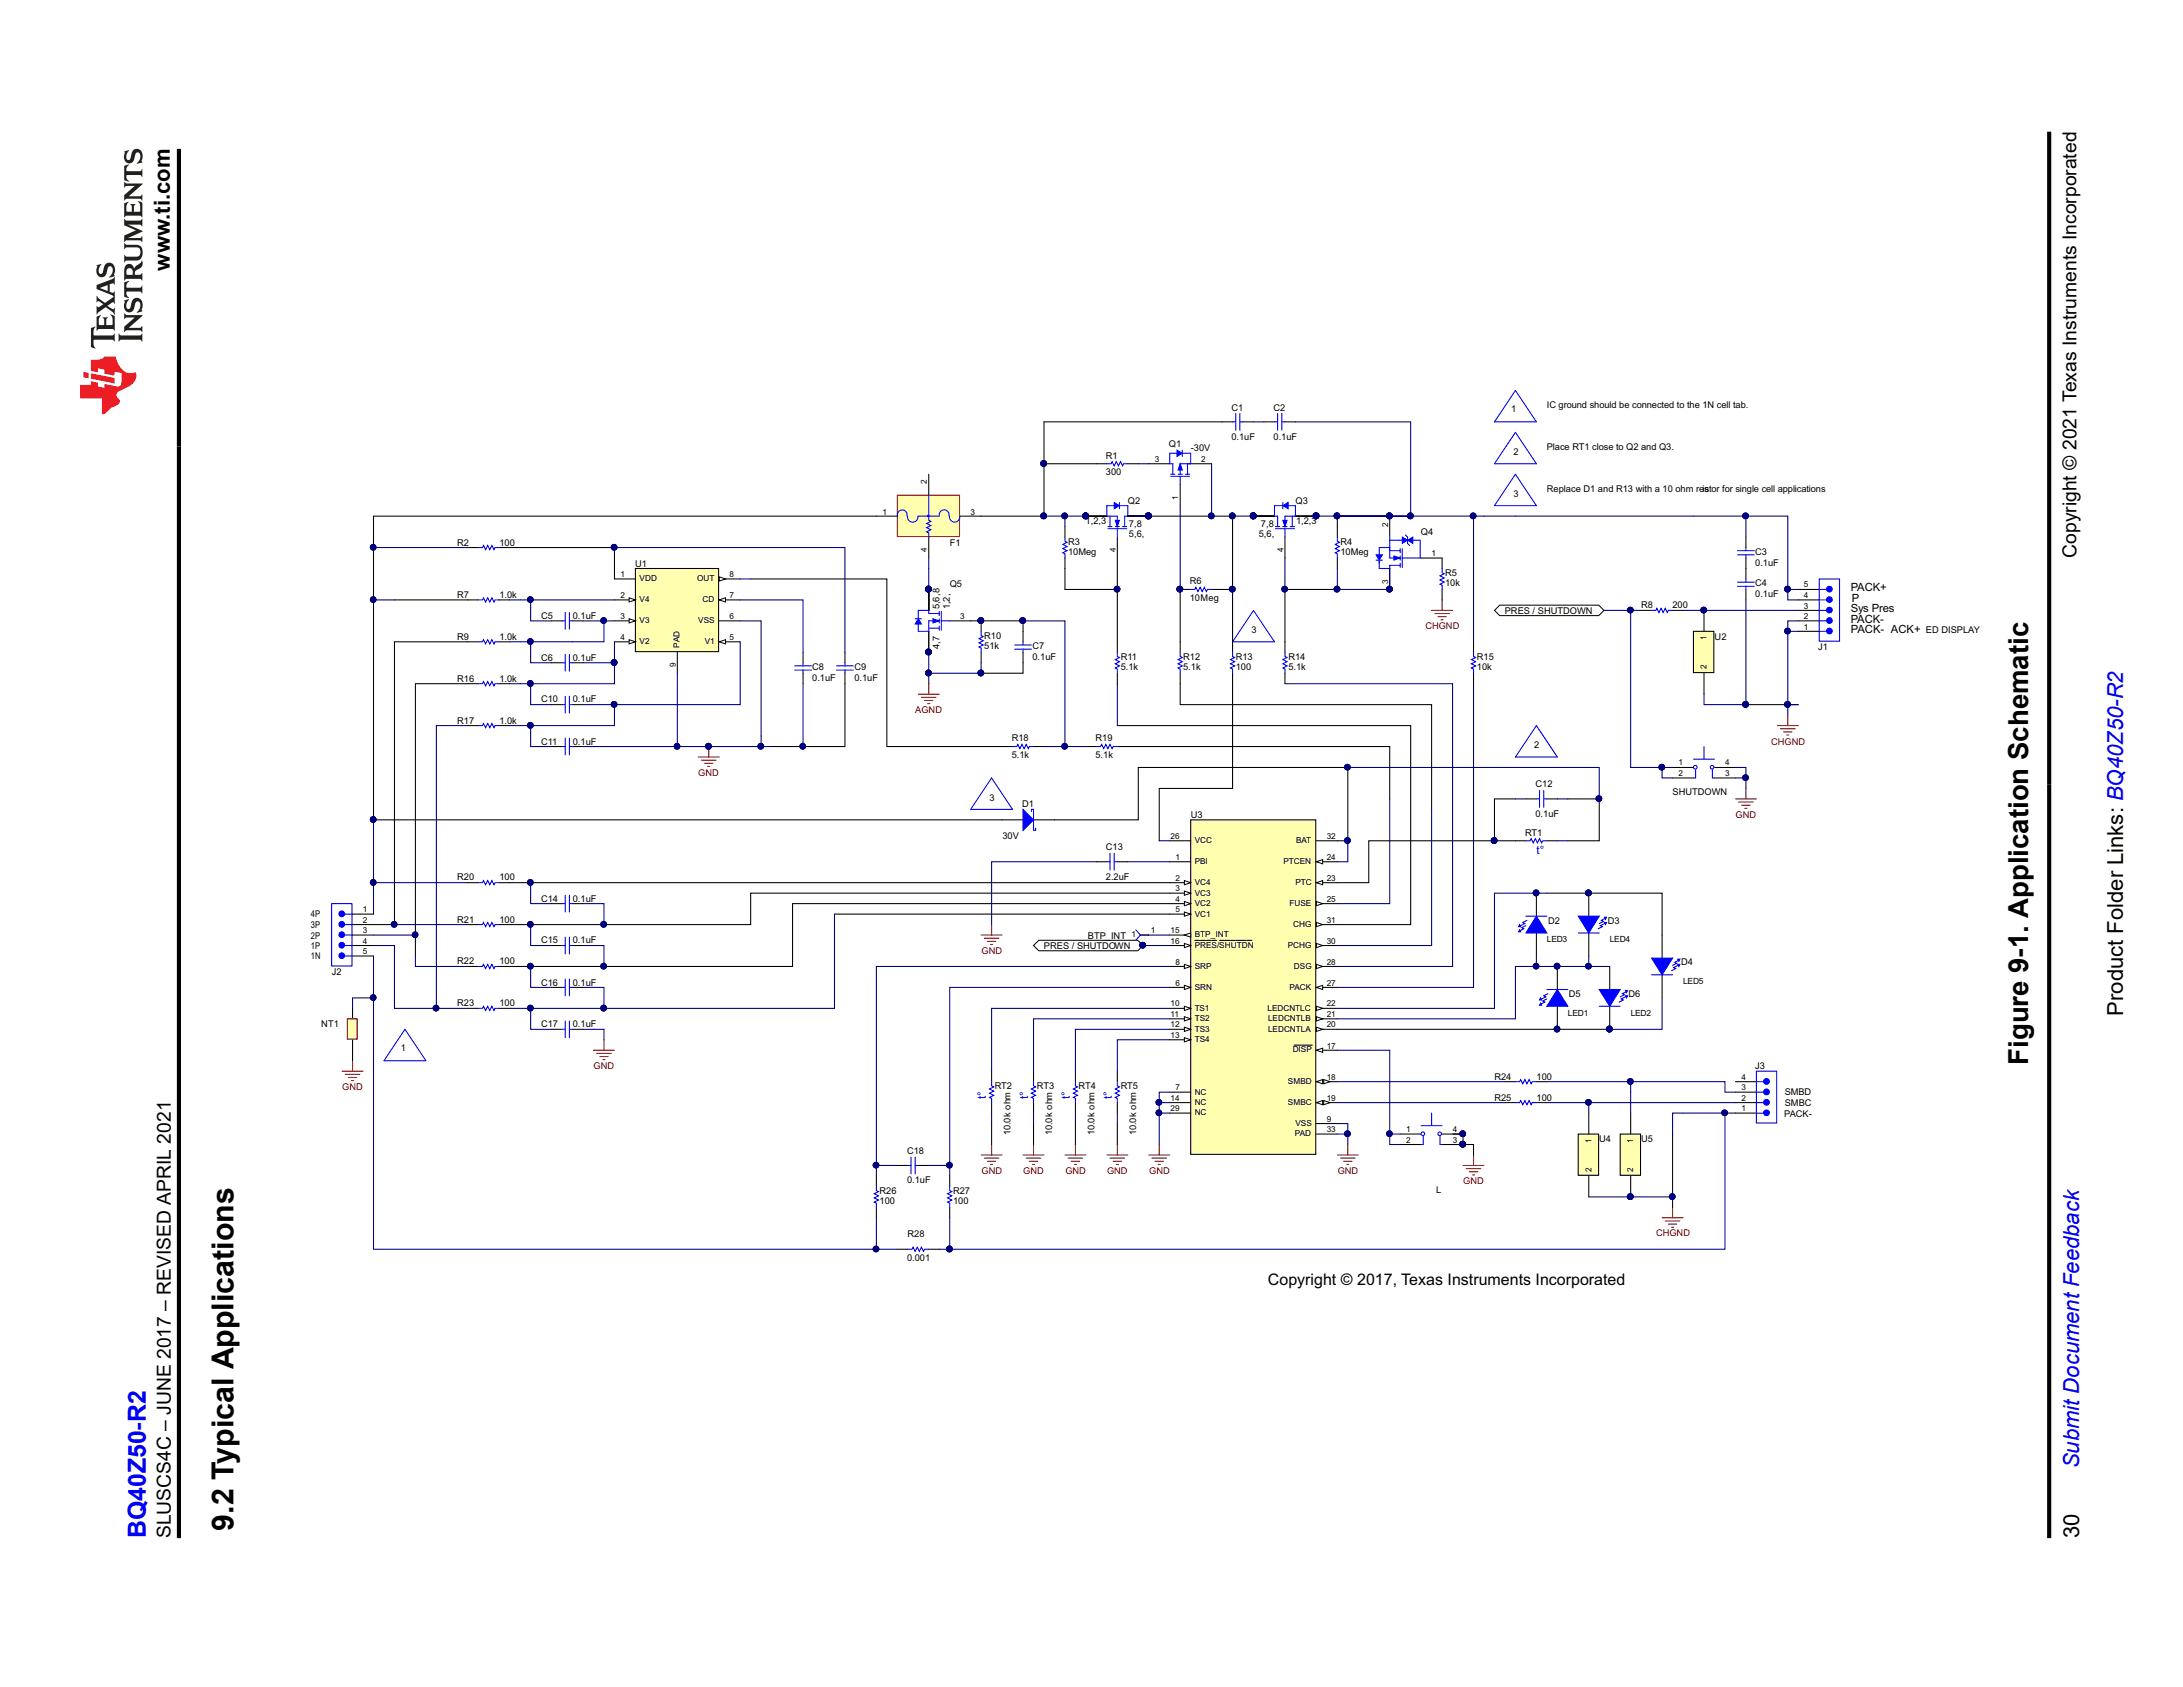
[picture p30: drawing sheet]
<svg xmlns="http://www.w3.org/2000/svg" width="279mm" height="216mm" viewBox="0 0 279 216" stroke-linecap="round" stroke-linejoin="round" font-family="sans-serif">
<defs><g id="words">
<text font-size="3.9" x="29.9" y="195.9" transform="rotate(-90 29.9 195.9)">9.2 Typical Applications</text>
<text font-size="3.5" x="259.6" y="136.3" transform="rotate(-90 259.6 136.3)">Figure 9-1. Application Schematic</text>
<text font-size="3.2" fill="#00f" x="18.7" y="196.9" transform="rotate(-90 18.7 196.9)">BQ40Z50-R2</text>
<g font-size="2.8">
<text x="21.8" y="34.6" transform="rotate(-90 21.8 34.6)">www.ti.com</text>
<text x="271.7" y="130" transform="rotate(-90 271.7 130)">Product Folder Links: BQ40Z50-R2</text>
<text x="266.1" y="196.8" transform="rotate(-90 266.1 196.8)">30</text>
</g>
<text font-size="2.8" fill="#00f" x="266.1" y="187.9" transform="rotate(-90 266.1 187.9)">Submit Document Feedback</text>
<g font-size="2.5">
<text x="265.8" y="71.4" transform="rotate(-90 265.8 71.4)">Copyright © 2021 Texas Instruments Incorporated</text>
<text x="21.9" y="196.9" transform="rotate(-90 21.9 196.9)">SLUSCS4C – JUNE 2017 – REVISED APRIL 2021</text>
</g>
<text font-size="2" x="162.3" y="164.5">Copyright © 2017, Texas Instruments Incorporated</text>
<g font-size="1.5" fill="#00f">
<text x="196.7" y="109.3">t°</text>
<text x="126.2" y="140.6" transform="rotate(-90 126.2 140.6)">t°</text>
<text x="131.6" y="140.6" transform="rotate(-90 131.6 140.6)">t°</text>
<text x="136.9" y="140.6" transform="rotate(-90 136.9 140.6)">t°</text>
<text x="142.3" y="140.6" transform="rotate(-90 142.3 140.6)">t°</text>
</g>
<g font-size="1.4">
<text x="236.9" y="75.7">PACK+</text>
<text x="237" y="77">P</text>
<text x="236.9" y="78.4">Sys Pres</text>
<text x="236.9" y="79.7">PACK-</text>
<text x="236.9" y="81">PACK- ACK+</text>
</g>
<g font-size="1.2">
<text x="157.6" y="52.5">C1</text>
<text x="163" y="52.5">C2</text>
<text x="193.4" y="52.7">1</text>
<text x="198" y="52.2">IC ground should be connected to the 1N cell tab.</text>
<text x="141.5" y="58.7">R1</text>
<text x="149.6" y="57.2">Q1</text>
<text x="152.4" y="57.7">-30V</text>
<text x="157.6" y="56.3">0.1uF</text>
<text x="163" y="56.3">0.1uF</text>
<text x="193.7" y="58.2">2</text>
<text x="198" y="57.6">Place RT1 close to Q2 and Q3.</text>
<text x="141.5" y="60.8">300</text>
<text x="144.3" y="64.5">Q2</text>
<text x="165.8" y="64.5">Q3</text>
<text x="193.7" y="63.6">3</text>
<text x="198" y="62.9">Replace D1 and R13 with a 10 ohm res</text>
<text x="217.9" y="62.9">i tor for single cell applications</text>
<text x="58.5" y="69.9">R2</text>
<text x="63.9" y="69.9">100</text>
<text x="121.6" y="69.9">F1</text>
<text x="136.7" y="69.7">R3</text>
<text x="136.7" y="71">10Meg</text>
<text x="139" y="67.1">1,2,3</text>
<text x="144.5" y="67.4">7,8</text>
<text x="144.5" y="68.7">5,6,</text>
<text x="161.1" y="68.7">5,6,</text>
<text x="161.4" y="67.4">7,8</text>
<text x="165.9" y="67.1">1,2,3</text>
<text x="171.6" y="69.7">R4</text>
<text x="171.6" y="71">10Meg</text>
<text x="181.9" y="68.4">Q4</text>
<text x="224.6" y="71">C3</text>
<text x="58.5" y="76.5">R7</text>
<text x="63.9" y="76.5">1.0k</text>
<text x="81.3" y="72.5">U1</text>
<text x="120.2" y="78" transform="rotate(-90 120.2 78)">5,6,8</text>
<text x="121.6" y="78" transform="rotate(-90 121.6 78)">1,2,</text>
<text x="121.6" y="75.2">Q5</text>
<text x="152.3" y="76.9">10Meg</text>
<text x="152.3" y="74.8">R6</text>
<text x="185" y="75">10k</text>
<text x="185" y="73.7">R5</text>
<text x="210.1" y="77.8">R8</text>
<text x="214.1" y="77.8">200</text>
<text x="224.6" y="72.4">0.1uF</text>
<text x="224.6" y="76.4">0.1uF</text>
<text x="224.6" y="75">C4</text>
<text x="58.5" y="81.9">R9</text>
<text x="63.9" y="81.9">1.0k</text>
<text x="69.2" y="79.2">C5</text>
<text x="73.3" y="79.2">0.1uF</text>
<text x="120.2" y="83.1" transform="rotate(-90 120.2 83.1)">4,7</text>
<text x="126" y="83.1">51k</text>
<text x="126" y="81.8">R10</text>
<text x="132.1" y="83.1">C7</text>
<text x="160.2" y="81">3</text>
<text x="192.6" y="78.5">PRES / SHUTDOWN</text>
<text x="219.5" y="81.9">U2</text>
<text x="232.7" y="83.2">J1</text>
<text x="246.5" y="81">ED DISPLAY</text>
<text x="58.5" y="87.2">R16</text>
<text x="63.9" y="87.2">1.0k</text>
<text x="69.2" y="84.6">C6</text>
<text x="69.2" y="89.9">C10</text>
<text x="73.3" y="84.6">0.1uF</text>
<text x="73.3" y="89.9">0.1uF</text>
<text x="104" y="87.1">0.1uF</text>
<text x="104" y="85.8">C8</text>
<text x="109.4" y="87.1">0.1uF</text>
<text x="109.4" y="85.8">C9</text>
<text x="132.1" y="84.4">0.1uF</text>
<text x="143.4" y="85.8">5.1k</text>
<text x="143.4" y="84.4">R11</text>
<text x="151.4" y="85.8">5.1k</text>
<text x="151.4" y="84.4">R12</text>
<text x="158.2" y="84.4">R13</text>
<text x="158.2" y="85.8">100</text>
<text x="164.9" y="85.8">5.1k</text>
<text x="164.9" y="84.4">R14</text>
<text x="189" y="84.4">R15</text>
<text x="189" y="85.8">10k</text>
<text x="58.5" y="92.6">R17</text>
<text x="63.9" y="92.6">1.0k</text>
<text x="69.2" y="95.3">C11</text>
<text x="73.3" y="95.3">0.1uF</text>
<text x="129.5" y="94.9">R18</text>
<text x="140.2" y="94.9">R19</text>
<text x="196.4" y="95.8">2</text>
<text x="129.5" y="97">5.1k</text>
<text x="140.2" y="97">5.1k</text>
<text x="196.5" y="100.8">C12</text>
<text x="214.1" y="101.8">SHUTDOWN</text>
<text x="126.6" y="102.5">3</text>
<text x="128.3" y="107.4">30V</text>
<text x="130.8" y="103.2">D1</text>
<text x="152.4" y="104.7">U3</text>
<text x="195.2" y="106.9">RT1</text>
<text x="196.5" y="104.5">0.1uF</text>
<text x="58.5" y="112.7">R20</text>
<text x="63.9" y="112.7">100</text>
<text x="141.5" y="112.6">2.2uF</text>
<text x="141.5" y="108.8">C13</text>
<text x="39.8" y="117.4">4P</text>
<text x="39.8" y="118.8">3P</text>
<text x="58.5" y="118.1">R21</text>
<text x="63.9" y="118.1">100</text>
<text x="69.2" y="115.4">C14</text>
<text x="73.3" y="115.4">0.1uF</text>
<text x="198.1" y="118.2">D2</text>
<text x="205.8" y="118.2">D3</text>
<text x="39.8" y="120.1">2P</text>
<text x="39.8" y="121.4">1P</text>
<text x="39.8" y="122.8">1N</text>
<text x="42.5" y="124.8">J2</text>
<text x="58.5" y="123.4">R22</text>
<text x="63.9" y="123.4">100</text>
<text x="69.2" y="120.7">C15</text>
<text x="73.3" y="120.7">0.1uF</text>
<text x="133.6" y="121.4">PRES / SHUTDOWN</text>
<text x="139.2" y="120.1">BTP_INT</text>
<text x="215.2" y="123.5">D4</text>
<text x="41.1" y="131.5">NT1</text>
<text x="58.5" y="128.8">R23</text>
<text x="63.9" y="128.8">100</text>
<text x="69.2" y="126.1">C16</text>
<text x="69.2" y="131.5">C17</text>
<text x="73.3" y="126.1">0.1uF</text>
<text x="73.3" y="131.5">0.1uF</text>
<text x="200.8" y="127.6">D5</text>
<text x="208.4" y="127.6">D6</text>
<text x="51.3" y="134.5">1</text>
<text x="224.6" y="136.9">J3</text>
<text x="127.3" y="139.4">RT2</text>
<text x="132.7" y="139.4">RT3</text>
<text x="138" y="139.4">RT4</text>
<text x="143.4" y="139.4">RT5</text>
<text x="191.3" y="138.2">R24</text>
<text x="191.3" y="140.9">R25</text>
<text x="196.7" y="138.2">100</text>
<text x="196.7" y="140.9">100</text>
<text x="228.4" y="142.9">PACK-</text>
<text x="228.4" y="140.2">SMBD</text>
<text x="228.4" y="141.6">SMBC</text>
<text x="116.1" y="147.7">C18</text>
<text x="129.3" y="145.3" transform="rotate(-90 129.3 145.3)">10.0k ohm</text>
<text x="134.7" y="145.3" transform="rotate(-90 134.7 145.3)">10.0k ohm</text>
<text x="140.1" y="145.3" transform="rotate(-90 140.1 145.3)">10.0k ohm</text>
<text x="145.4" y="145.3" transform="rotate(-90 145.4 145.3)">10.0k ohm</text>
<text x="204.7" y="146.2">U4</text>
<text x="210.1" y="146.2">U5</text>
<text x="112.6" y="154.1">100</text>
<text x="112.6" y="152.8">R26</text>
<text x="116.1" y="151.4">0.1uF</text>
<text x="122" y="154.1">100</text>
<text x="122" y="152.8">R27</text>
<text x="183.8" y="152.7">L</text>
<text x="116.1" y="161.4">0.001</text>
<text x="116.2" y="158.3">R28</text>
</g>
<g font-size="1.2" fill="#7f0000">
<text x="182.4" y="80.5">CHGND</text>
<text x="117.1" y="91.2">AGND</text>
<text x="226.7" y="95.3">CHGND</text>
<text x="89.4" y="99.3">GND</text>
<text x="222.1" y="104.7">GND</text>
<text x="125.6" y="122.1">GND</text>
<text x="76" y="136.9">GND</text>
<text x="43.8" y="139.5">GND</text>
<text x="125.6" y="150.3">GND</text>
<text x="131" y="150.3">GND</text>
<text x="136.4" y="150.3">GND</text>
<text x="141.7" y="150.3">GND</text>
<text x="147.1" y="150.3">GND</text>
<text x="171.2" y="150.3">GND</text>
<text x="187.3" y="151.6">GND</text>
<text x="212" y="158.2">CHGND</text>
</g>
<g font-size="1.1">
<text x="147.8" y="59.1">3</text>
<text x="153.7" y="59.1">2</text>
<text x="112.9" y="65.9">1</text>
<text x="124.2" y="65.9">3</text>
<text x="183.2" y="71.2">1</text>
<text x="79.4" y="73.8">1</text>
<text x="79.4" y="76.6">2</text>
<text x="81.9" y="74.4">VDD</text>
<text x="81.9" y="77.1">V4</text>
<text x="89.2" y="74.4">OUT</text>
<text x="89.9" y="77.1">CD</text>
<text x="93.4" y="73.8">8</text>
<text x="93.4" y="76.6">7</text>
<text x="230.9" y="75.2">5</text>
<text x="230.9" y="76.6">4</text>
<text x="230.9" y="77.9">3</text>
<text x="79.4" y="79.2">3</text>
<text x="79.4" y="81.9">4</text>
<text x="81.9" y="79.7">V3</text>
<text x="81.9" y="82.5">V2</text>
<text x="89.4" y="79.7">VSS</text>
<text x="90.2" y="82.5">V1</text>
<text x="93.4" y="81.9">5</text>
<text x="93.4" y="79.2">6</text>
<text x="122.9" y="79.2">3</text>
<text x="230.9" y="80.6">1</text>
<text x="230.9" y="79.2">2</text>
<text x="214.8" y="98">1</text>
<text x="214.8" y="99.4">2</text>
<text x="220.8" y="98">4</text>
<text x="220.8" y="99.4">3</text>
<text x="149.8" y="107.4">26</text>
<text x="152.9" y="107.9">VCC</text>
<text x="165.9" y="107.9">BAT</text>
<text x="169.8" y="107.4">32</text>
<text x="150.5" y="110.1">1</text>
<text x="150.5" y="112.8">2</text>
<text x="152.9" y="110.6">PBI</text>
<text x="152.9" y="113.2">VC4</text>
<text x="164.3" y="110.6">PTCEN</text>
<text x="165.8" y="113.2">PTC</text>
<text x="169.8" y="112.8">23</text>
<text x="169.8" y="110.1">24</text>
<text x="46.5" y="116.7">1</text>
<text x="46.5" y="118.1">2</text>
<text x="46.5" y="119.4">3</text>
<text x="144.8" y="120">1</text>
<text x="147.3" y="119.4">1</text>
<text x="149.8" y="119.4">15</text>
<text x="150.5" y="114.1">3</text>
<text x="150.5" y="115.4">4</text>
<text x="150.5" y="116.7">5</text>
<text x="152.9" y="114.6">VC3</text>
<text x="152.9" y="116">VC2</text>
<text x="152.9" y="117.3">VC1</text>
<text x="152.9" y="120">BTP_INT</text>
<text x="165" y="116">FUSE</text>
<text x="165.5" y="118.6">CHG</text>
<text x="169.8" y="118.1">31</text>
<text x="169.8" y="115.4">25</text>
<text x="46.5" y="122.1">5</text>
<text x="46.5" y="120.8">4</text>
<text x="149.8" y="120.8">16</text>
<text x="150.5" y="123.5">8</text>
<text x="152.9" y="124">SRP</text>
<text x="152.9" y="121.3">PRES/SHUTDN</text>
<text x="164.8" y="121.3">PCHG</text>
<text x="165.6" y="124">DSG</text>
<text x="169.8" y="120.8">30</text>
<text x="169.8" y="123.5">28</text>
<text x="198" y="120.6">LED3</text>
<text x="206" y="120.6">LED4</text>
<text x="215.4" y="126">LED5</text>
<text x="149.8" y="128.8">10</text>
<text x="149.8" y="130.1">11</text>
<text x="149.8" y="131.5">12</text>
<text x="150.5" y="126.1">6</text>
<text x="152.9" y="126.7">SRN</text>
<text x="152.9" y="129.4">TS1</text>
<text x="152.9" y="130.7">TS2</text>
<text x="162.2" y="129.4">LEDCNTLC</text>
<text x="162.3" y="130.7">LEDCNTLB</text>
<text x="165" y="126.7">PACK</text>
<text x="169.8" y="126.1">27</text>
<text x="169.8" y="128.8">22</text>
<text x="169.8" y="131.5">20</text>
<text x="169.8" y="130.1">21</text>
<text x="200.7" y="130">LED1</text>
<text x="208.7" y="130">LED2</text>
<text x="149.8" y="132.9">13</text>
<text x="152.9" y="132">TS3</text>
<text x="152.9" y="133.4">TS4</text>
<text x="162.3" y="132">LEDCNTLA</text>
<text x="165.5" y="134.7">DISP</text>
<text x="169.8" y="134.2">17</text>
<text x="149.8" y="140.9">14</text>
<text x="149.8" y="142.2">29</text>
<text x="150.5" y="139.5">7</text>
<text x="152.9" y="140.1">NC</text>
<text x="152.9" y="141.4">NC</text>
<text x="152.9" y="142.8">NC</text>
<text x="164.8" y="138.8">SMBD</text>
<text x="164.8" y="141.4">SMBC</text>
<text x="169.8" y="138.2">18</text>
<text x="169.8" y="140.9">19</text>
<text x="169.8" y="143.6">9</text>
<text x="222.9" y="138.2">4</text>
<text x="222.9" y="142.2">1</text>
<text x="222.9" y="140.9">2</text>
<text x="222.9" y="139.5">3</text>
<text x="165.7" y="145.4">PAD</text>
<text x="165.8" y="144.1">VSS</text>
<text x="169.8" y="144.9">33</text>
<text x="180" y="144.9">1</text>
<text x="180" y="146.3">2</text>
<text x="185.9" y="144.9">4</text>
<text x="185.9" y="146.3">3</text>
</g>
<g font-size="1">
<text x="118.6" y="62" transform="rotate(-90 118.6 62)">2</text>
<text x="150.8" y="64" transform="rotate(-90 150.8 64)">1</text>
<text x="118.6" y="70.7" transform="rotate(-90 118.6 70.7)">4</text>
<text x="142.8" y="70.7" transform="rotate(-90 142.8 70.7)">4</text>
<text x="164.3" y="70.7" transform="rotate(-90 164.3 70.7)">4</text>
<text x="177.7" y="67.4" transform="rotate(-90 177.7 67.4)">2</text>
<text x="177.7" y="74.7" transform="rotate(-90 177.7 74.7)">3</text>
<text x="87" y="83" transform="rotate(-90 87 83)">PAD</text>
<text x="218.4" y="81.9" transform="rotate(-90 218.4 81.9)">1</text>
<text x="86.5" y="85.4" transform="rotate(-90 86.5 85.4)">9</text>
<text x="218.4" y="85.6" transform="rotate(-90 218.4 85.6)">2</text>
<text x="203.7" y="150" transform="rotate(-90 203.7 150)">2</text>
<text x="203.7" y="146.3" transform="rotate(-90 203.7 146.3)">1</text>
<text x="209" y="150" transform="rotate(-90 209 150)">2</text>
<text x="209" y="146.3" transform="rotate(-90 209 146.3)">1</text>
</g>
</g></defs>
<path d="M194 50l2.6 4h-5.3zM194 55.3l2.6 4.1h-5.3zM51.8 131.7l2.7 4.1h-5.4z" fill="none" stroke="#00f" stroke-width=".13"/>
<path d="M89.4 96.9h2.7M89.8 97.3h1.9M90.2 97.7h1M90.6 98.1h.2M90.7 95.5v1.4" fill="none" stroke="#7f0000" stroke-width=".13"/>
<circle cx="90.7" cy="95.5" r=".37" fill="#00007f"/>
<circle cx="90.7" cy="95.5" r=".37" fill="none" stroke="#00007f" stroke-width=".13"/>
<g fill="none" stroke="#7f0000" stroke-width=".13">
<path d="M183.2 78.1h2.7M183.6 78.5h1.9M184 78.9h1.1M184.4 79.3h.3M184.6 76.8v1.3M117.5 88.8h2.7M117.9 89.2h1.9M118.3 89.6h1.1M118.7 90h.3M118.9 87.5v1.3M227.5 92.9h2.7M227.9 93.3h1.9"/>
<path d="M228.3 93.7h1.1M228.7 94.1h.3M228.8 91.5v1.4M125.6 119.7h2.7M126.9 118.3v1.4M43.8 137.1h2.7M44.2 137.5h1.9M44.6 137.9h1.1M45 138.3h.3M45.1 135.8v1.3M126 120.1h1.9M126.4 120.5h1.1"/>
<path d="M126.8 120.9h.2M125.6 147.8h2.7M126 148.2h1.9M126.4 148.6h1.1M126.8 149h.2M126.9 146.5v1.3M130.9 147.8h2.7M131.3 148.2h1.9M131.7 148.6h1.1M132.1 149h.3M132.3 146.5v1.3M136.3 147.8h2.7"/>
<path d="M136.7 148.2h1.9M137.1 148.6h1.1M137.5 149h.3M137.6 146.5v1.3M141.7 147.8h2.6M142.1 148.2h1.8M142.5 148.6h1M142.9 149h.2M143 146.5v1.3M187.3 149.2h2.6M187.7 149.6h1.8M188.1 150h1"/>
<path d="M188.5 150.4h.2M188.6 147.8v1.4M212.7 155.9h2.7M213.1 156.3h1.9M213.5 156.7h1.1M213.9 157.1h.3M214.1 154.5v1.4"/>
</g>
<path d="M45.1 129v1.4M45.1 133.1v1.3" fill="none" stroke="#000" stroke-width=".13"/>
<path d="M44.5 130.4h1.2v2.6h-1.2z" fill="#ffffaf"/>
<path d="M44.5 130.4h1.2v2.6h-1.2z" fill="none" stroke="#7f0000" stroke-width=".13"/>
<path d="M160.4 78.1l2.7 4h-5.3zM194 60.7l2.6 4h-5.3zM126.9 99.6l2.7 4h-5.4zM145.4 119l.6 .7M146 119.7h1M146 119.7l-.6 .6" fill="none" stroke="#00f" stroke-width=".13"/>
<path d="M146 119.7h1" fill="none" stroke="#000" stroke-width=".13"/>
<path d="M132.3 121l.6-.7h12.7l.7 .7-.7 .7h-12.7z" fill-rule="evenodd" fill="#fff"/>
<path d="M132.3 121l.6-.7h12.7l.7 .7-.7 .7h-12.7z" fill="none" stroke="#000" stroke-width=".13"/>
<circle cx="146.2" cy="121" r=".37" fill="#00007f"/>
<circle cx="146.2" cy="121" r=".37" fill="none" stroke="#00007f" stroke-width=".13"/>
<path d="M222.1 102.2h2.7M222.5 102.6h1.9M222.9 103h1.1M223.3 103.4h.3M223.5 100.9v1.3" fill="none" stroke="#7f0000" stroke-width=".13"/>
<path d="M191.3 78.1l.6-.7h12.7l.7 .7-.7 .7h-12.7z" fill-rule="evenodd" fill="#fff"/>
<g fill="none" stroke="#000" stroke-width=".13">
<path d="M59.9 70.1h1.3M59.9 76.8h1.3M63.9 70.1h1.3M63.9 76.8h1.3M70.6 79.5h1.3M73.3 79.5h1.3M191.3 78.1l.6-.7h12.7l.7 .7-.7 .7h-12.7zM59.9 82.1h1.3M59.9 87.5h1.3M59.9 92.9h1.3M63.9 82.1h1.3M63.9 87.5h1.3"/>
<path d="M63.9 92.9h1.3M70.6 84.8h1.3M70.6 90.2h1.3M70.6 95.5h1.3M73.3 84.8h1.3M73.3 90.2h1.3M73.3 95.5h1.3M108.1 83.5v1.3M108.1 86.2v1.3M128.3 104.9h2.6M132.3 104.9h2.7"/>
</g>
<g fill="none" stroke="#00f" stroke-width=".13">
<path d="M61.2 70.1h.6l.1-.3 .3 .5 .2-.5 .3 .5 .3-.5 .2 .5 .2-.2h.5M61.2 76.8h.6l.1-.3 .3 .5 .2-.5 .3 .5 .3-.5 .2 .5 .2-.2h.5M71.9 79.5h.4M72.3 78.4v2.1M72.9 79.5h.4M72.9 78.4v2.1M61.2 82.1h.6l.1-.2 .3 .5 .2-.5 .3 .5 .3-.5 .2 .5 .2-.3h.5M61.2 87.5h.6l.1-.3 .3 .6 .2-.6 .3 .6 .3-.6 .2 .6 .2-.3h.5M61.2 92.9h.6l.1-.3 .3 .5 .2-.5 .3 .5 .3-.5 .2 .5 .2-.2h.5M71.9 84.8h.4M71.9 90.2h.4M71.9 95.5h.4"/>
<path d="M72.3 83.7v2.2M72.3 89.1v2.2M72.3 94.5v2.1M72.9 83.7v2.2M72.9 89.1v2.2M72.9 94.5v2.1M72.9 84.8h.4M72.9 90.2h.4M72.9 95.5h.4M107.1 85.8h2.1M107.1 85.2h2.1M108.1 84.8v.4"/>
<path d="M108.1 85.8v.4"/>
</g>
<path d="M130.9 103.6l1.4 1.3-1.4 1.4z" fill="#00f"/>
<path d="M129.6 95.5h.5l.2-.2 .2 .5 .3-.5 .3 .5 .2-.5 .3 .5 .1-.3h.6M140.3 95.5h.6l.1-.2 .3 .5 .2-.5 .3 .5 .3-.5 .2 .5 .2-.3h.5M130.9 103.6l1.4 1.3-1.4 1.4zM132 103.9v-.3h.3v2.7h.2v-.3M141.7 110.3h.4M142.1 109.2v2.2M142.6 109.2v2.2M142.6 110.3h.4" fill="none" stroke="#00f" stroke-width=".13"/>
<path d="M125.6 79.5v1.3M128.3 95.5h1.3M132.3 95.5h1.3M139 95.5h1.3M143 95.5h1.3M140.3 110.3h1.4M143 110.3h1.3" fill="none" stroke="#000" stroke-width=".13"/>
<circle cx="125.5" cy="79.4" r=".36" fill="#00007f"/>
<circle cx="125.5" cy="79.4" r=".36" fill="none" stroke="#00007f" stroke-width=".13"/>
<path d="M125.6 83.5v1.3" fill="none" stroke="#000" stroke-width=".13"/>
<path d="M125.6 80.8v.5l.2 .2-.5 .2 .5 .3-.5 .3 .5 .2-.5 .3 .3 .1v.6" fill="none" stroke="#00f" stroke-width=".13"/>
<circle cx="125.5" cy="79.4" r=".36" fill="#00007f"/>
<circle cx="125.5" cy="79.4" r=".36" fill="none" stroke="#00007f" stroke-width=".13"/>
<path d="M151.1 75.4h1.3M155.1 75.4h1.3M130.9 80.8v1.3M130.9 83.5v1.3M143 82.1v1.4M143 86.2v1.3M151.1 82.1v1.4M151.1 86.2v1.3M157.8 82.1v1.4M157.8 86.2v1.3" fill="none" stroke="#000" stroke-width=".13"/>
<path d="M129.9 83.1h2.1M129.9 82.5h2.1M130.9 82.1v.4M130.9 83.1v.4M143 83.5v.5l.3 .1-.6 .3 .6 .3-.6 .3 .6 .2-.6 .3 .3 .1v.6M151.1 83.5v.5l.2 .1-.5 .3 .5 .3-.5 .3 .5 .2-.5 .3 .3 .1v.6M157.8 83.5v.5l.2 .1-.5 .3 .5 .3-.5 .3 .5 .2-.5 .3 .3 .1v.6" fill="none" stroke="#00f" stroke-width=".13"/>
<circle cx="151" cy="75.4" r=".37" fill="#00007f"/>
<circle cx="151" cy="75.4" r=".37" fill="none" stroke="#00007f" stroke-width=".13"/>
<path d="M152.4 75.4h.5l.2-.2 .2 .5 .3-.5 .3 .5 .2-.5 .3 .5 .1-.3h.6" fill="none" stroke="#00f" stroke-width=".13"/>
<circle cx="151" cy="75.4" r=".37" fill="#00007f"/>
<circle cx="151" cy="75.4" r=".37" fill="none" stroke="#00007f" stroke-width=".13"/>
<path d="M140.3 59.4h1.4M144.3 59.4h1.4M147 59.4h2.7M136.3 67.4v1.3M136.3 71.4v1.4M151.1 62v2.7M164.5 82.1v1.4M164.5 86.2v1.3" fill="none" stroke="#000" stroke-width=".13"/>
<path d="M141.7 59.4h.5l.1-.3 .3 .5 .3-.5 .2 .5 .3-.5 .3 .5 .1-.2h.5M150.1 59.4v1.3M151.3 57.6v.8M151.3 58h1.1M152 59.4v1.3M152.4 59.4h-1.3v1.3M136.3 68.7v.6l.3 .1-.6 .3 .6 .2-.6 .3 .6 .3-.6 .2 .3 .2v.5M149.8 61h2.5M149.8 60.7h.6M150.8 60.7h.5M151.7 60.7h.6M164.5 83.5v.5l.2 .1-.5 .3 .5 .3-.5 .3 .5 .2-.5 .3 .3 .1v.6" fill="none" stroke="#00f" stroke-width=".13"/>
<path d="M151.1 59.4l.2 .8h-.5z" fill="#00f"/>
<path d="M149.7 59.4h.4M149.7 58h.9M151.1 59.4l.2 .8h-.5zM152.4 58v1.4h-.4" fill="none" stroke="#00f" stroke-width=".13"/>
<path d="M152.4 59.4h2.7" fill="none" stroke="#000" stroke-width=".13"/>
<path d="M150.6 57.6l.7 .4-.7 .4z" fill="#00f"/>
<g fill="none" stroke="#00f" stroke-width=".13">
<path d="M149.7 58v1.4M150.6 57.6l.7 .4-.7 .4zM157.8 54h.4M158.2 52.9v2.2M158.7 52.9v2.2M158.7 54h.4M163.1 54h.4M163.5 52.9v2.2M164.1 54h.4M164.1 52.9v2.2M151.1 61v1M171.2 68.7v.6l.2 .1-.5 .3 .5 .2-.5 .3 .5 .3-.5 .2 .3 .2v.5"/>
<path d="M176.5 70.1v1"/>
</g>
<path d="M156.4 54h1.4M159.1 54h1.3M161.8 54h1.3M164.5 54h1.3M171.2 67.4v1.3M171.2 71.4v1.4M177.9 72.8v2.6" fill="none" stroke="#000" stroke-width=".13"/>
<circle cx="177.8" cy="75.4" r=".36" fill="#00007f"/>
<circle cx="177.8" cy="75.4" r=".36" fill="none" stroke="#00007f" stroke-width=".13"/>
<path d="M181.9 71.4h2.7" fill="none" stroke="#000" stroke-width=".13"/>
<path d="M177.9 72.4h1.3M177.9 70.1v1.3h1.3M177.9 70.5h1.3M179.2 70.2v.5M179.2 71.1v.6M179.2 72.1v.5M179.5 70.2v2.4" fill="none" stroke="#00f" stroke-width=".13"/>
<path d="M178.4 71.1l.8 .3-.8 .3z" fill="#00f"/>
<path d="M176.5 70.1h1.4M177.9 72.4v.4M178.4 71.1l.8 .3-.8 .3z" fill="none" stroke="#00f" stroke-width=".13"/>
<path d="M177.9 66.1v2.6" fill="none" stroke="#000" stroke-width=".13"/>
<circle cx="177.8" cy="66" r=".37" fill="#00007f"/>
<circle cx="177.8" cy="66" r=".37" fill="none" stroke="#00007f" stroke-width=".13"/>
<path d="M176.1 71.7h.8M176.5 71.8v1h1.4M177.9 68.7v1.8M177.9 69.1h1.2M181.1 69.1h.7v2.3" fill="none" stroke="#00f" stroke-width=".13"/>
<path d="M176.1 71h.8l-.4 .7z" fill="#00f"/>
<path d="M176.1 71h.8l-.4 .7zM176.5 71.7v.4M180.1 68.7v.8" fill="none" stroke="#00f" stroke-width=".13"/>
<path d="M179.5 68.7l.6 .4-.6 .4z" fill="#00f"/>
<path d="M179.5 68.7l.6 .4-.6 .4zM179.9 68.5l.2 .2M180.1 69.5l.3 .3M180.1 69.1h.5" fill="none" stroke="#00f" stroke-width=".13"/>
<path d="M180.1 69.1l.7-.4v.8z" fill="#00f"/>
<path d="M179.1 69.1h.5M179.5 71.4h2.4M180.1 69.1l.7-.4v.8zM180.7 69.1h.4" fill="none" stroke="#00f" stroke-width=".13"/>
<circle cx="177.8" cy="75.4" r=".36" fill="#00007f"/>
<circle cx="177.8" cy="75.4" r=".36" fill="none" stroke="#00007f" stroke-width=".13"/>
<circle cx="177.8" cy="66" r=".37" fill="#00007f"/>
<circle cx="177.8" cy="66" r=".37" fill="none" stroke="#00007f" stroke-width=".13"/>
<path d="M184.6 71.4v1.4M184.6 75.4v1.4M188.6 82.1v1.4M188.6 86.2v1.3" fill="none" stroke="#000" stroke-width=".13"/>
<path d="M184.6 72.8v.5l.2 .1-.5 .3 .5 .3-.5 .2 .5 .3-.5 .3 .3 .1v.5M188.6 83.5v.5l.3 .1-.6 .3 .6 .3-.6 .3 .6 .2-.6 .3 .3 .1v.6" fill="none" stroke="#00f" stroke-width=".13"/>
<path d="M114.8 63.4h8v5.3h-8z" fill="#ffffaf"/>
<path d="M114.8 63.4h8v5.3h-8z" fill="none" stroke="#7f0000" stroke-width=".13"/>
<g fill="none" stroke="#000" stroke-width=".13">
<path d="M112.2 66.1h2.6M118.9 60.7v2.7M118.9 68.7v2.7M122.9 66.1h2.7M210 78.1h1.4M214.1 78.1h1.3M223.5 68.7v1.4M223.5 71.4v2.7M223.5 75.4v1.4M214.1 98.2h2.7M214.1 99.6h2.7M219.4 98.2h2.7"/>
<path d="M219.4 99.6h2.7M195.3 102.2h1.3M198 102.2h1.3M212.7 119.7v2.9M212.7 124.8v2.9"/>
</g>
<g fill="none" stroke="#00f" stroke-width=".13">
<path d="M116.1 66a.62 .62 0 0 0-.6-.7 .62 .62 0 0 0-.6 .8M116.2 66.1a.67 .67 0 0 0 .6 .7 .67 .67 0 0 0 .7-.7M117.5 66.1h2.7M118.9 63.4v3.2l.2 .1-.5 .3 .5 .3-.5 .2 .5 .3-.5 .3 .3 .1v.5M121.5 66a.63 .63 0 0 0-.7-.8 .63 .63 0 0 0-.6 .8M121.5 66.1a.66 .66 0 0 0 .7 .7 .66 .66 0 0 0 .6-.7M211.4 78.1h.5l.2-.3 .2 .6 .3-.6 .3 .6 .2-.6 .3 .6 .1-.3h.6M222.4 70.5h2.1M222.4 71h2.1M222.4 74.5h2.1M222.4 75h2.1M223.5 70.1v.4"/>
<path d="M223.5 71v.4M223.5 74.1v.4M223.5 75v.4M216.8 97.1h2.6M217 98.5v1.1h-.2M218.1 95.5v1.6M219.2 98.5v1.1h.2M196.6 102.2h.4M197 101.2v2.1M197.6 102.2h.4M197.6 101.2v2.1"/>
<circle cx="118.8" cy="66" r=".1"/>
<circle cx="217" cy="98.2" r=".23"/>
<circle cx="219.1" cy="98.2" r=".23"/>
</g>
<path d="M211.4 122.6h2.7l-1.4 2.2z" fill="#00f"/>
<path d="M211.4 122.6h2.7l-1.4 2.2zM211.4 124.8h2.7M214.7 123.6l-.5 .2 .3 .2-.6 .2M214.9 122.9l-.6 .3 .3 .1-.5 .3" fill="none" stroke="#00f" stroke-width=".13"/>
<path d="M214.7 123.4h.3l-.1 .3z" fill="#00f"/>
<path d="M214.7 123.4h.3l-.1 .3z" fill="none" stroke="#00f" stroke-width=".13"/>
<path d="M214.7 122.7h.3l-.1 .3z" fill="#00f"/>
<path d="M214.7 122.7h.3l-.1 .3z" fill="none" stroke="#00f" stroke-width=".13"/>
<path d="M203.3 114.3v3" fill="none" stroke="#000" stroke-width=".13"/>
<circle cx="203.3" cy="114.3" r=".37" fill="#00007f"/>
<circle cx="203.3" cy="114.3" r=".37" fill="none" stroke="#00007f" stroke-width=".13"/>
<path d="M203.3 119.4v2.9" fill="none" stroke="#000" stroke-width=".13"/>
<path d="M202 117.3h2.7l-1.4 2.1z" fill="#00f"/>
<path d="M202 117.3h2.7l-1.4 2.1zM202 119.4h2.7M205.4 118.2l-.6 .3 .3 .1-.5 .3M205.5 117.5l-.5 .3 .2 .1-.5 .3" fill="none" stroke="#00f" stroke-width=".13"/>
<path d="M205.4 118.1h.2l-.1 .2z" fill="#00f"/>
<path d="M205.4 118.1h.2l-.1 .2z" fill="none" stroke="#00f" stroke-width=".13"/>
<path d="M205.4 117.4h.2l-.1 .3z" fill="#00f"/>
<path d="M205.4 117.4h.2l-.1 .3z" fill="none" stroke="#00f" stroke-width=".13"/>
<circle cx="203.3" cy="114.3" r=".37" fill="#00007f"/>
<circle cx="203.3" cy="114.3" r=".37" fill="none" stroke="#00007f" stroke-width=".13"/>
<path d="M196.6 114.3v3M196.6 119.4v2.9" fill="none" stroke="#000" stroke-width=".13"/>
<circle cx="196.6" cy="114.3" r=".37" fill="#00007f"/>
<circle cx="196.6" cy="114.3" r=".37" fill="none" stroke="#00007f" stroke-width=".13"/>
<path d="M196.6 117.3l1.4 2.1h-2.7z" fill="#00f"/>
<path d="M195.3 118.5l-.5 .2 .2 .2-.5 .2M195.3 117.3h2.7M195.4 117.8l-.5 .3 .3 .1-.6 .3M196.6 117.3l1.4 2.1h-2.7z" fill="none" stroke="#00f" stroke-width=".13"/>
<path d="M194.5 118.3l.1 .3h-.2z" fill="#00f"/>
<path d="M194.5 118.3l.1 .3h-.2z" fill="none" stroke="#00f" stroke-width=".13"/>
<path d="M194.5 119l.1 .3h-.2z" fill="#00f"/>
<path d="M194.5 119l.1 .3h-.2z" fill="none" stroke="#00f" stroke-width=".13"/>
<circle cx="196.6" cy="114.3" r=".37" fill="#00007f"/>
<circle cx="196.6" cy="114.3" r=".37" fill="none" stroke="#00007f" stroke-width=".13"/>
<path d="M199.3 128.8v2.9" fill="none" stroke="#000" stroke-width=".13"/>
<circle cx="199.3" cy="131.7" r=".37" fill="#00007f"/>
<circle cx="199.3" cy="131.7" r=".37" fill="none" stroke="#00007f" stroke-width=".13"/>
<path d="M199.3 123.7v2.9" fill="none" stroke="#000" stroke-width=".13"/>
<circle cx="199.3" cy="123.6" r=".36" fill="#00007f"/>
<circle cx="199.3" cy="123.6" r=".36" fill="none" stroke="#00007f" stroke-width=".13"/>
<path d="M199.3 126.6l1.4 2.2h-2.7z" fill="#00f"/>
<path d="M198 127.8l-.6 .3 .3 .1-.5 .3M198 126.6h2.7M198.1 127.2l-.5 .2 .2 .2-.5 .2M199.3 126.6l1.4 2.2h-2.7z" fill="none" stroke="#00f" stroke-width=".13"/>
<path d="M197.2 127.7l.1 .3h-.3z" fill="#00f"/>
<path d="M197.2 127.7l.1 .3h-.3z" fill="none" stroke="#00f" stroke-width=".13"/>
<path d="M197.2 128.4l.1 .2h-.3z" fill="#00f"/>
<path d="M197.2 128.4l.1 .2h-.3z" fill="none" stroke="#00f" stroke-width=".13"/>
<circle cx="199.3" cy="131.7" r=".37" fill="#00007f"/>
<circle cx="199.3" cy="131.7" r=".37" fill="none" stroke="#00007f" stroke-width=".13"/>
<circle cx="199.3" cy="123.6" r=".36" fill="#00007f"/>
<circle cx="199.3" cy="123.6" r=".36" fill="none" stroke="#00007f" stroke-width=".13"/>
<path d="M206 123.7v2.9M206 128.8v2.9" fill="none" stroke="#000" stroke-width=".13"/>
<circle cx="206" cy="131.7" r=".37" fill="#00007f"/>
<circle cx="206" cy="131.7" r=".37" fill="none" stroke="#00007f" stroke-width=".13"/>
<path d="M204.7 126.6h2.7l-1.4 2.2z" fill="#00f"/>
<path d="M204.7 126.6h2.7l-1.4 2.2zM204.7 128.8h2.7M208 127.6l-.5 .2 .3 .2-.6 .2M208.2 126.9l-.6 .3 .3 .1-.5 .3" fill="none" stroke="#00f" stroke-width=".13"/>
<path d="M208 127.4h.3l-.1 .3z" fill="#00f"/>
<path d="M208 127.4h.3l-.1 .3z" fill="none" stroke="#00f" stroke-width=".13"/>
<path d="M208 126.8h.3l-.1 .2z" fill="#00f"/>
<path d="M208 126.8h.3l-.1 .2z" fill="none" stroke="#00f" stroke-width=".13"/>
<circle cx="206" cy="131.7" r=".37" fill="#00007f"/>
<circle cx="206" cy="131.7" r=".37" fill="none" stroke="#00007f" stroke-width=".13"/>
<path d="M184.6 145.1h2.7" fill="none" stroke="#000" stroke-width=".13"/>
<circle cx="187.2" cy="145.1" r=".37" fill="#00007f"/>
<circle cx="187.2" cy="145.1" r=".37" fill="none" stroke="#00007f" stroke-width=".13"/>
<path d="M179.2 145.1h2.7M184.6 146.5h2.7" fill="none" stroke="#000" stroke-width=".13"/>
<g fill="none" stroke="#00f" stroke-width=".13">
<path d="M181.9 144.1h2.7M183.2 142.5v1.6"/>
<circle cx="182.1" cy="145.1" r=".23"/>
<circle cx="184.3" cy="145.1" r=".23"/>
</g>
<circle cx="187.2" cy="146.4" r=".37" fill="#00007f"/>
<circle cx="187.2" cy="146.4" r=".37" fill="none" stroke="#00007f" stroke-width=".13"/>
<path d="M179.2 146.5h2.7" fill="none" stroke="#000" stroke-width=".13"/>
<path d="M182.2 145.4v1.1h-.3M184.3 145.4v1.1h.3" fill="none" stroke="#00f" stroke-width=".13"/>
<circle cx="187.2" cy="145.1" r=".37" fill="#00007f"/>
<circle cx="187.2" cy="145.1" r=".37" fill="none" stroke="#00007f" stroke-width=".13"/>
<circle cx="187.2" cy="146.4" r=".37" fill="#00007f"/>
<circle cx="187.2" cy="146.4" r=".37" fill="none" stroke="#00007f" stroke-width=".13"/>
<g fill="none" stroke="#000" stroke-width=".13">
<path d="M59.9 113h1.3M59.9 118.3h1.3M63.9 113h1.3M63.9 118.3h1.3M59.9 123.7h1.3M59.9 129h1.3M63.9 123.7h1.3M63.9 129h1.3M112.2 150.5v1.3M112.2 154.5v1.4M114.8 149.2h1.4M114.8 159.9h1.4"/>
<path d="M117.5 149.2h1.4M118.9 159.9h1.3M121.6 150.5v1.3M121.6 154.5v1.4"/>
</g>
<path d="M61.2 113h.6l.1-.3 .3 .5 .2-.5 .3 .5 .3-.5 .2 .5 .2-.2h.5M61.2 118.3h.6l.1-.2 .3 .5 .2-.5 .3 .5 .3-.5 .2 .5 .2-.3h.5M61.2 123.7h.6l.1-.3 .3 .6 .2-.6 .3 .6 .3-.6 .2 .6 .2-.3h.5M61.2 129h.6l.1-.2 .3 .5 .2-.5 .3 .5 .3-.5 .2 .5 .2-.3h.5M112.2 151.8v.6l.2 .1-.5 .3 .5 .2-.5 .3 .5 .3-.5 .2 .3 .2v.5M116.2 159.9h.5l.2-.3 .2 .5 .3-.5 .3 .5 .2-.5 .3 .5 .1-.2h.6M116.2 149.2h.4M116.6 148.1v2.1M117.1 148.1v2.1M117.1 149.2h.4M121.6 151.8v.6l.2 .1-.5 .3 .5 .2-.5 .3 .5 .3-.5 .2 .3 .2v.5" fill="none" stroke="#00f" stroke-width=".13"/>
<path d="M81.3 72.8h10.7v10.6h-10.7z" fill="#ffffaf"/>
<path d="M78.6 74.1h2.7M78.6 76.8h2.7M81.3 72.8h10.7v10.6h-10.7z" fill="none" stroke="#000" stroke-width=".13"/>
<path d="M80.5 76.5l.8 .3-.8 .2z" fill="#fff"/>
<path d="M78.6 79.5h2.7M80.5 76.5l.8 .3-.8 .2z" fill="none" stroke="#000" stroke-width=".13"/>
<path d="M80.5 79.2l.8 .3-.8 .2z" fill="#fff"/>
<path d="M80.5 79.2l.8 .3-.8 .2zM78.6 82.1h2.7" fill="none" stroke="#000" stroke-width=".13"/>
<path d="M80.5 81.9l.8 .2-.8 .3z" fill="#fff"/>
<path d="M80.5 81.9l.8 .2-.8 .3zM92.1 82.1h2.6" fill="none" stroke="#000" stroke-width=".13"/>
<path d="M92.1 82.1l.8-.2v.5z" fill="#fff"/>
<path d="M92.1 79.5h2.6M92.1 76.8h2.6M92.1 82.1l.8-.2v.5z" fill="none" stroke="#000" stroke-width=".13"/>
<path d="M92.1 76.8l.8-.3v.5z" fill="#fff"/>
<path d="M92.1 76.8l.8-.3v.5zM92.1 74.1h2.6" fill="none" stroke="#000" stroke-width=".13"/>
<path d="M92.1 73.8l.8 .3-.8 .3z" fill="#fff"/>
<path d="M92.1 73.8l.8 .3-.8 .3zM86.7 83.5v2.7M45.1 122.3h2.7M45.1 121h2.7M126.9 137.1v1.3M132.3 137.1v1.3M137.6 137.1v1.3M143 137.1v1.3M126.9 141.1v1.4M132.3 141.1v1.4M137.6 141.1v1.4M143 141.1v1.4" fill="none" stroke="#000" stroke-width=".13"/>
<path d="M126.9 138.4v.6l.3 .1-.6 .3 .6 .2-.6 .3 .6 .3-.6 .2 .3 .2v.5M132.3 138.4v.6l.2 .1-.5 .3 .5 .2-.5 .3 .5 .3-.5 .2 .3 .2v.5M137.6 138.4v.6l.3 .1-.5 .3 .5 .2-.5 .3 .5 .3-.5 .2 .2 .2v.5M143 138.4v.6l.3 .1-.6 .3 .6 .2-.6 .3 .6 .3-.6 .2 .3 .2v.5" fill="none" stroke="#00f" stroke-width=".13"/>
<path d="M42.4 115.6h2.6v8h-2.6z" fill="#fff"/>
<path d="M42.4 115.6h2.6v8h-2.6zM44.2 118.3h.9" fill="none" stroke="#00f" stroke-width=".13"/>
<circle cx="43.7" cy="118.3" r=".37" fill="#00f"/>
<g fill="none" stroke="#00f" stroke-width=".13">
<path d="M44.2 117h.9"/>
<circle cx="43.7" cy="118.3" r=".37"/>
</g>
<circle cx="43.7" cy="117" r=".37" fill="#00f"/>
<circle cx="43.7" cy="117" r=".37" fill="none" stroke="#00f" stroke-width=".13"/>
<circle cx="43.7" cy="119.6" r=".36" fill="#00f"/>
<g fill="none" stroke="#00f" stroke-width=".13">
<path d="M44.2 119.7h.9"/>
<circle cx="43.7" cy="119.6" r=".36"/>
</g>
<path d="M45.1 117h2.7M45.1 118.3h2.7M45.1 119.7h2.7" fill="none" stroke="#000" stroke-width=".13"/>
<circle cx="43.7" cy="121" r=".36" fill="#00f"/>
<g fill="none" stroke="#00f" stroke-width=".13">
<path d="M44.2 121h.9"/>
<circle cx="43.7" cy="121" r=".36"/>
</g>
<circle cx="43.7" cy="122.3" r=".36" fill="#00f"/>
<g fill="none" stroke="#00f" stroke-width=".13">
<path d="M101.7 85.8h2.2M101.7 85.2h2.2M102.8 84.8v.4M102.8 85.8v.4M44.2 122.3h.9M194 138.4h.5l.1-.2 .3 .5 .3-.5 .2 .5 .3-.5 .3 .5 .1-.3h.5M194 141.1h.5l.1-.3 .3 .6 .3-.6 .2 .6 .3-.6 .3 .6 .1-.3h.5"/>
<circle cx="43.7" cy="122.3" r=".36"/>
</g>
<path d="M102.8 83.5v1.3M102.8 86.2v1.3M192.6 138.4h1.4M196.6 138.4h1.4M192.6 141.1h1.4M196.6 141.1h1.4" fill="none" stroke="#000" stroke-width=".13"/>
<path d="M202 145.1h2.6v5.3h-2.6z" fill="#ffffaf"/>
<path d="M202 145.1h2.6v5.3h-2.6zM203.3 142.5v2.6M203.3 150.5v2.7" fill="none" stroke="#000" stroke-width=".13"/>
<path d="M207.4 145.1h2.6v5.3h-2.6z" fill="#ffffaf"/>
<path d="M207.4 145.1h2.6v5.3h-2.6zM208.7 142.5v2.6M208.7 150.5v2.7" fill="none" stroke="#000" stroke-width=".13"/>
<circle cx="208.7" cy="153.1" r=".37" fill="#00007f"/>
<circle cx="208.7" cy="153.1" r=".37" fill="none" stroke="#00007f" stroke-width=".13"/>
<circle cx="208.7" cy="153.1" r=".37" fill="#00007f"/>
<circle cx="208.7" cy="153.1" r=".37" fill="none" stroke="#00007f" stroke-width=".13"/>
<path d="M222.1 138.4h2.7" fill="none" stroke="#000" stroke-width=".13"/>
<path d="M224.8 137.1h2.6v6.6h-2.6z" fill="#fff"/>
<path d="M224.8 137.1h2.6v6.6h-2.6zM224.8 141.1h.9" fill="none" stroke="#00f" stroke-width=".13"/>
<circle cx="226.1" cy="141.1" r=".37" fill="#00f"/>
<g fill="none" stroke="#00f" stroke-width=".13">
<path d="M224.8 142.5h.9"/>
<circle cx="226.1" cy="141.1" r=".37"/>
</g>
<circle cx="226.1" cy="142.4" r=".37" fill="#00f"/>
<circle cx="226.1" cy="142.4" r=".37" fill="none" stroke="#00f" stroke-width=".13"/>
<circle cx="226.1" cy="139.7" r=".37" fill="#00f"/>
<g fill="none" stroke="#00f" stroke-width=".13">
<path d="M224.8 139.8h.9"/>
<circle cx="226.1" cy="139.7" r=".37"/>
</g>
<path d="M222.1 139.8h2.7M222.1 142.5h2.7M222.1 141.1h2.7" fill="none" stroke="#000" stroke-width=".13"/>
<circle cx="226.1" cy="138.4" r=".37" fill="#00f"/>
<g fill="none" stroke="#00f" stroke-width=".13">
<path d="M224.8 138.4h.9"/>
<circle cx="226.1" cy="138.4" r=".37"/>
</g>
<path d="M216.7 80.8h2.7v5.3h-2.7z" fill="#ffffaf"/>
<path d="M218.1 78.1v2.7M216.7 80.8h2.7v5.3h-2.7z" fill="none" stroke="#000" stroke-width=".13"/>
<circle cx="218.1" cy="78.1" r=".36" fill="#00007f"/>
<circle cx="218.1" cy="78.1" r=".36" fill="none" stroke="#00007f" stroke-width=".13"/>
<path d="M218.1 86.2v2.6" fill="none" stroke="#000" stroke-width=".13"/>
<circle cx="218.1" cy="78.1" r=".36" fill="#00007f"/>
<circle cx="218.1" cy="78.1" r=".36" fill="none" stroke="#00007f" stroke-width=".13"/>
<path d="M230.2 75.4h2.6M230.2 76.8h2.6" fill="none" stroke="#000" stroke-width=".13"/>
<path d="M232.8 74.1h2.6v8h-2.6z" fill="#fff"/>
<path d="M232.8 74.1h2.6v8h-2.6zM232.8 79.5h1" fill="none" stroke="#00f" stroke-width=".13"/>
<circle cx="234.1" cy="79.4" r=".36" fill="#00f"/>
<g fill="none" stroke="#00f" stroke-width=".13">
<path d="M232.8 80.8h1"/>
<circle cx="234.1" cy="79.4" r=".36"/>
</g>
<circle cx="234.1" cy="80.8" r=".36" fill="#00f"/>
<circle cx="234.1" cy="80.8" r=".36" fill="none" stroke="#00f" stroke-width=".13"/>
<circle cx="234.1" cy="78.1" r=".36" fill="#00f"/>
<g fill="none" stroke="#00f" stroke-width=".13">
<path d="M232.8 78.1h1"/>
<circle cx="234.1" cy="78.1" r=".36"/>
</g>
<path d="M230.2 79.5h2.6M230.2 78.1h2.6M230.2 80.8h2.6" fill="none" stroke="#000" stroke-width=".13"/>
<circle cx="234.1" cy="76.7" r=".36" fill="#00f"/>
<g fill="none" stroke="#00f" stroke-width=".13">
<path d="M232.8 76.8h1"/>
<circle cx="234.1" cy="76.7" r=".36"/>
</g>
<circle cx="234.1" cy="75.4" r=".36" fill="#00f"/>
<g fill="none" stroke="#00f" stroke-width=".13">
<path d="M232.8 75.4h1"/>
<circle cx="234.1" cy="75.4" r=".36"/>
</g>
<path d="M160.4 66.1h2.7" fill="none" stroke="#000" stroke-width=".13"/>
<circle cx="160.4" cy="66" r=".37" fill="#00007f"/>
<circle cx="160.4" cy="66" r=".37" fill="none" stroke="#00007f" stroke-width=".13"/>
<path d="M164.5 68.7v2.7M165.8 66.1h2.7" fill="none" stroke="#000" stroke-width=".13"/>
<circle cx="168.4" cy="66" r=".37" fill="#00007f"/>
<circle cx="168.4" cy="66" r=".37" fill="none" stroke="#00007f" stroke-width=".13"/>
<path d="M163.3 67.7h2.4M163.3 67.4h.5M163.5 66.1v1.3M164.2 67.4h.5M164.5 67.7v1M165.1 67.4h.6M165.4 66.1v1.3M165.8 66.1h-1.3v1.3" fill="none" stroke="#00f" stroke-width=".13"/>
<path d="M164.2 66.6h.5l-.2 .8z" fill="#00f"/>
<path d="M163.1 66.1h.4M164.2 66.6h.5l-.2 .8z" fill="none" stroke="#00f" stroke-width=".13"/>
<path d="M165.8 66.1h2.7" fill="none" stroke="#000" stroke-width=".13"/>
<circle cx="168.4" cy="66" r=".37" fill="#00007f"/>
<circle cx="168.4" cy="66" r=".37" fill="none" stroke="#00007f" stroke-width=".13"/>
<path d="M165.8 66.1h2.7" fill="none" stroke="#000" stroke-width=".13"/>
<circle cx="168.4" cy="66" r=".37" fill="#00007f"/>
<circle cx="168.4" cy="66" r=".37" fill="none" stroke="#00007f" stroke-width=".13"/>
<path d="M160.4 66.1h2.7" fill="none" stroke="#000" stroke-width=".13"/>
<circle cx="160.4" cy="66" r=".37" fill="#00007f"/>
<circle cx="160.4" cy="66" r=".37" fill="none" stroke="#00007f" stroke-width=".13"/>
<path d="M160.4 66.1h2.7" fill="none" stroke="#000" stroke-width=".13"/>
<circle cx="160.4" cy="66" r=".37" fill="#00007f"/>
<circle cx="160.4" cy="66" r=".37" fill="none" stroke="#00007f" stroke-width=".13"/>
<path d="M164.2 64.7l.7-.4v.8z" fill="#00f"/>
<path d="M163.1 64.7h1.1M164.2 64.7l.7-.4v.8zM164.2 64.3v.8M164.9 64.7h.9" fill="none" stroke="#00f" stroke-width=".13"/>
<path d="M160.4 66.1h2.7" fill="none" stroke="#000" stroke-width=".13"/>
<circle cx="160.4" cy="66" r=".37" fill="#00007f"/>
<circle cx="160.4" cy="66" r=".37" fill="none" stroke="#00007f" stroke-width=".13"/>
<path d="M163.1 64.7v1.4M165.8 64.7v1.4" fill="none" stroke="#00f" stroke-width=".13"/>
<path d="M160.4 66.1h2.7" fill="none" stroke="#000" stroke-width=".13"/>
<circle cx="160.4" cy="66" r=".37" fill="#00007f"/>
<circle cx="160.4" cy="66" r=".37" fill="none" stroke="#00007f" stroke-width=".13"/>
<circle cx="160.4" cy="66" r=".37" fill="#00007f"/>
<circle cx="160.4" cy="66" r=".37" fill="none" stroke="#00007f" stroke-width=".13"/>
<circle cx="168.4" cy="66" r=".37" fill="#00007f"/>
<circle cx="168.4" cy="66" r=".37" fill="none" stroke="#00007f" stroke-width=".13"/>
<circle cx="168.4" cy="66" r=".37" fill="#00007f"/>
<circle cx="168.4" cy="66" r=".37" fill="none" stroke="#00007f" stroke-width=".13"/>
<circle cx="168.4" cy="66" r=".37" fill="#00007f"/>
<circle cx="168.4" cy="66" r=".37" fill="none" stroke="#00007f" stroke-width=".13"/>
<circle cx="160.4" cy="66" r=".37" fill="#00007f"/>
<circle cx="160.4" cy="66" r=".37" fill="none" stroke="#00007f" stroke-width=".13"/>
<circle cx="160.4" cy="66" r=".37" fill="#00007f"/>
<circle cx="160.4" cy="66" r=".37" fill="none" stroke="#00007f" stroke-width=".13"/>
<circle cx="160.4" cy="66" r=".37" fill="#00007f"/>
<circle cx="160.4" cy="66" r=".37" fill="none" stroke="#00007f" stroke-width=".13"/>
<circle cx="160.4" cy="66" r=".37" fill="#00007f"/>
<circle cx="160.4" cy="66" r=".37" fill="none" stroke="#00007f" stroke-width=".13"/>
<path d="M144.3 66.1h2.7" fill="none" stroke="#000" stroke-width=".13"/>
<circle cx="147" cy="66" r=".37" fill="#00007f"/>
<circle cx="147" cy="66" r=".37" fill="none" stroke="#00007f" stroke-width=".13"/>
<path d="M139 66.1h2.7M143 68.7v2.7" fill="none" stroke="#000" stroke-width=".13"/>
<circle cx="138.9" cy="66" r=".37" fill="#00007f"/>
<circle cx="138.9" cy="66" r=".37" fill="none" stroke="#00007f" stroke-width=".13"/>
<path d="M141.7 66.1h1.3v1.3M141.8 67.7h2.4M141.8 67.4h.5M142.1 66.1v1.3M142.7 67.4h.6M143 67.7v1M143.7 67.4h.5M143.9 66.1v1.3" fill="none" stroke="#00f" stroke-width=".13"/>
<path d="M142.7 66.6h.6l-.3 .8z" fill="#00f"/>
<path d="M142.7 66.6h.6l-.3 .8zM143.9 66.1h.4" fill="none" stroke="#00f" stroke-width=".13"/>
<path d="M139 66.1h2.7" fill="none" stroke="#000" stroke-width=".13"/>
<circle cx="138.9" cy="66" r=".37" fill="#00007f"/>
<circle cx="138.9" cy="66" r=".37" fill="none" stroke="#00007f" stroke-width=".13"/>
<path d="M139 66.1h2.7" fill="none" stroke="#000" stroke-width=".13"/>
<circle cx="138.9" cy="66" r=".37" fill="#00007f"/>
<circle cx="138.9" cy="66" r=".37" fill="none" stroke="#00007f" stroke-width=".13"/>
<path d="M144.3 66.1h2.7" fill="none" stroke="#000" stroke-width=".13"/>
<circle cx="147" cy="66" r=".37" fill="#00007f"/>
<circle cx="147" cy="66" r=".37" fill="none" stroke="#00007f" stroke-width=".13"/>
<path d="M144.3 66.1h2.7" fill="none" stroke="#000" stroke-width=".13"/>
<circle cx="147" cy="66" r=".37" fill="#00007f"/>
<circle cx="147" cy="66" r=".37" fill="none" stroke="#00007f" stroke-width=".13"/>
<path d="M142.6 64.3l.7 .4-.7 .4z" fill="#00f"/>
<path d="M141.7 64.7h.9M142.6 64.3l.7 .4-.7 .4zM143.3 64.3v.8M143.3 64.7h1" fill="none" stroke="#00f" stroke-width=".13"/>
<path d="M144.3 66.1h2.7" fill="none" stroke="#000" stroke-width=".13"/>
<circle cx="147" cy="66" r=".37" fill="#00007f"/>
<circle cx="147" cy="66" r=".37" fill="none" stroke="#00007f" stroke-width=".13"/>
<path d="M141.7 64.7v1.4M144.3 64.7v1.4" fill="none" stroke="#00f" stroke-width=".13"/>
<path d="M144.3 66.1h2.7" fill="none" stroke="#000" stroke-width=".13"/>
<circle cx="147" cy="66" r=".37" fill="#00007f"/>
<circle cx="147" cy="66" r=".37" fill="none" stroke="#00007f" stroke-width=".13"/>
<circle cx="147" cy="66" r=".37" fill="#00007f"/>
<circle cx="147" cy="66" r=".37" fill="none" stroke="#00007f" stroke-width=".13"/>
<circle cx="138.9" cy="66" r=".37" fill="#00007f"/>
<circle cx="138.9" cy="66" r=".37" fill="none" stroke="#00007f" stroke-width=".13"/>
<circle cx="138.9" cy="66" r=".37" fill="#00007f"/>
<circle cx="138.9" cy="66" r=".37" fill="none" stroke="#00007f" stroke-width=".13"/>
<circle cx="138.9" cy="66" r=".37" fill="#00007f"/>
<circle cx="138.9" cy="66" r=".37" fill="none" stroke="#00007f" stroke-width=".13"/>
<circle cx="147" cy="66" r=".37" fill="#00007f"/>
<circle cx="147" cy="66" r=".37" fill="none" stroke="#00007f" stroke-width=".13"/>
<circle cx="147" cy="66" r=".37" fill="#00007f"/>
<circle cx="147" cy="66" r=".37" fill="none" stroke="#00007f" stroke-width=".13"/>
<circle cx="147" cy="66" r=".37" fill="#00007f"/>
<circle cx="147" cy="66" r=".37" fill="none" stroke="#00007f" stroke-width=".13"/>
<circle cx="147" cy="66" r=".37" fill="#00007f"/>
<circle cx="147" cy="66" r=".37" fill="none" stroke="#00007f" stroke-width=".13"/>
<path d="M194 107.6h1.3M198 107.6h1.3" fill="none" stroke="#000" stroke-width=".13"/>
<path d="M195.3 107.6h.5l.2-.3 .2 .6 .3-.6 .3 .6 .2-.6 .3 .6 .1-.3h.6" fill="none" stroke="#00f" stroke-width=".13"/>
<path d="M152.4 104.9h16v42.8h-16z" fill="#ffffaf"/>
<path d="M149.7 110.3h2.7M149.7 113h2.7M152.4 104.9h16v42.8h-16z" fill="none" stroke="#000" stroke-width=".13"/>
<path d="M151.6 112.7l.8 .3-.8 .2z" fill="#fff"/>
<path d="M149.7 114.3h2.7M151.6 112.7l.8 .3-.8 .2z" fill="none" stroke="#000" stroke-width=".13"/>
<path d="M151.6 114l.8 .3-.8 .3z" fill="#fff"/>
<path d="M149.7 115.6h2.7M151.6 114l.8 .3-.8 .3z" fill="none" stroke="#000" stroke-width=".13"/>
<path d="M151.6 115.4l.8 .2-.8 .3z" fill="#fff"/>
<path d="M149.7 117h2.7M151.6 115.4l.8 .2-.8 .3z" fill="none" stroke="#000" stroke-width=".13"/>
<path d="M151.6 116.7l.8 .3-.8 .3z" fill="#fff"/>
<path d="M151.6 116.7l.8 .3-.8 .3zM149.7 126.4h2.7" fill="none" stroke="#000" stroke-width=".13"/>
<path d="M151.6 126.1l.8 .3-.8 .2z" fill="#fff"/>
<path d="M149.7 139.8h2.7M149.7 123.7h2.7M151.6 126.1l.8 .3-.8 .2z" fill="none" stroke="#000" stroke-width=".13"/>
<path d="M151.6 123.4l.8 .3-.8 .3z" fill="#fff"/>
<path d="M149.7 129h2.7M151.6 123.4l.8 .3-.8 .3zM168.5 143.8h2.7" fill="none" stroke="#000" stroke-width=".13"/>
<path d="M151.6 128.8l.8 .2-.8 .3z" fill="#fff"/>
<path d="M149.7 130.4h2.7M151.6 128.8l.8 .2-.8 .3z" fill="none" stroke="#000" stroke-width=".13"/>
<path d="M151.6 130.1l.8 .3-.8 .3z" fill="#fff"/>
<path d="M149.7 131.7h2.7M151.6 130.1l.8 .3-.8 .3z" fill="none" stroke="#000" stroke-width=".13"/>
<path d="M151.6 131.5l.8 .2-.8 .3z" fill="#fff"/>
<path d="M149.7 133.1h2.7M151.6 131.5l.8 .2-.8 .3z" fill="none" stroke="#000" stroke-width=".13"/>
<path d="M151.6 132.8l.8 .3-.8 .2z" fill="#fff"/>
<path d="M149.7 119.7h2.7M151.6 132.8l.8 .3-.8 .2zM149.7 141.1h2.7" fill="none" stroke="#000" stroke-width=".13"/>
<path d="M151.6 119.7l.8-.3v.5z" fill="#fff"/>
<path d="M151.6 119.7l.8-.3v.5zM149.7 121h2.7" fill="none" stroke="#000" stroke-width=".13"/>
<path d="M151.6 120.7l.8 .3-.8 .3z" fill="#fff"/>
<path d="M151.6 120.7l.8 .3-.8 .3zM152.9 120.4h.7M153.6 120.4h.7M154.4 120.4h.6M155.1 120.4h.6M156.1 120.4h.6M156.8 120.4h.6M157.5 120.4h.6M158.2 120.4h1.3M159.6 120.4h.6M168.5 134.4h2.7" fill="none" stroke="#000" stroke-width=".13"/>
<path d="M168.5 134.4l.8-.3v.6z" fill="#fff"/>
<path d="M165.6 133.8h.7M166.4 133.8h.1M166.6 133.8h.6M167.3 133.8h.6M168.5 134.4l.8-.3v.6zM168.5 138.4h2.7" fill="none" stroke="#000" stroke-width=".13"/>
<path d="M168.5 138.4l.8-.2v.5z" fill="#fff"/>
<path d="M168.5 138.4l.8-.2v.5z" fill="none" stroke="#000" stroke-width=".13"/>
<path d="M169.4 138.2l.8 .2-.8 .3z" fill="#fff"/>
<path d="M169.4 138.2l.8 .2-.8 .3zM168.5 141.1h2.7" fill="none" stroke="#000" stroke-width=".13"/>
<path d="M168.5 141.1l.8-.3v.6z" fill="#fff"/>
<path d="M168.5 141.1l.8-.3v.6z" fill="none" stroke="#000" stroke-width=".13"/>
<path d="M169.4 140.8l.8 .3-.8 .3z" fill="#fff"/>
<path d="M168.5 131.7h2.7M169.4 140.8l.8 .3-.8 .3z" fill="none" stroke="#000" stroke-width=".13"/>
<path d="M168.5 131.5l.8 .2-.8 .3z" fill="#fff"/>
<path d="M168.5 131.5l.8 .2-.8 .3zM168.5 130.4h2.7" fill="none" stroke="#000" stroke-width=".13"/>
<path d="M168.5 130.1l.8 .3-.8 .3z" fill="#fff"/>
<path d="M168.5 130.1l.8 .3-.8 .3zM168.5 129h2.7" fill="none" stroke="#000" stroke-width=".13"/>
<path d="M168.5 128.8l.8 .2-.8 .3z" fill="#fff"/>
<path d="M168.5 113h2.7M168.5 128.8l.8 .2-.8 .3z" fill="none" stroke="#000" stroke-width=".13"/>
<path d="M168.5 113l.8-.3v.5z" fill="#fff"/>
<path d="M168.5 113l.8-.3v.5zM168.5 110.3h2.7" fill="none" stroke="#000" stroke-width=".13"/>
<path d="M168.5 110.3l.8-.3v.6z" fill="#fff"/>
<path d="M168.5 110.3l.8-.3v.6zM168.5 115.6h2.7" fill="none" stroke="#000" stroke-width=".13"/>
<path d="M168.5 115.4l.8 .2-.8 .3z" fill="#fff"/>
<path d="M149.7 107.6h2.7M168.5 115.4l.8 .2-.8 .3zM168.5 126.4h2.7" fill="none" stroke="#000" stroke-width=".13"/>
<path d="M168.5 126.4l.8-.3v.5z" fill="#fff"/>
<path d="M168.5 126.4l.8-.3v.5zM168.5 123.7h2.7" fill="none" stroke="#000" stroke-width=".13"/>
<path d="M168.5 123.4l.8 .3-.8 .3z" fill="#fff"/>
<path d="M168.5 123.4l.8 .3-.8 .3zM168.5 121h2.7M149.7 142.5h2.7" fill="none" stroke="#000" stroke-width=".13"/>
<path d="M168.5 120.7l.8 .3-.8 .3z" fill="#fff"/>
<path d="M168.5 118.3h2.7M168.5 120.7l.8 .3-.8 .3z" fill="none" stroke="#000" stroke-width=".13"/>
<path d="M168.5 118.1l.8 .2-.8 .3z" fill="#fff"/>
<path d="M223.5 90.2h6.7M168.5 118.1l.8 .2-.8 .3zM168.5 107.6h2.7M168.5 145.1h2.7" fill="none" stroke="#000" stroke-width=".13"/>
<circle cx="223.4" cy="90.1" r=".37" fill="#00007f"/>
<circle cx="223.4" cy="90.1" r=".37" fill="none" stroke="#00007f" stroke-width=".13"/>
<circle cx="228.8" cy="90.1" r=".37" fill="#00007f"/>
<circle cx="228.8" cy="90.1" r=".37" fill="none" stroke="#00007f" stroke-width=".13"/>
<path d="M130.9 84.8v1.4h-5.3" fill="none" stroke="#000" stroke-width=".13"/>
<circle cx="125.5" cy="86.1" r=".37" fill="#00007f"/>
<circle cx="125.5" cy="86.1" r=".37" fill="none" stroke="#00007f" stroke-width=".13"/>
<path d="M59.9 87.5h-6.7v34.8" fill="none" stroke="#000" stroke-width=".13"/>
<circle cx="53.1" cy="119.6" r=".36" fill="#00007f"/>
<circle cx="53.1" cy="119.6" r=".36" fill="none" stroke="#00007f" stroke-width=".13"/>
<path d="M108.1 87.5v8h-9.3M106.8 117h42.9M126.9 143.8v2.7" fill="none" stroke="#000" stroke-width=".13"/>
<circle cx="102.7" cy="95.5" r=".37" fill="#00007f"/>
<circle cx="102.7" cy="95.5" r=".37" fill="none" stroke="#00007f" stroke-width=".13"/>
<path d="M132.3 143.8v2.7M137.6 143.8v2.7M143 143.8v2.7M185.9 145.1h1.4v1.4" fill="none" stroke="#000" stroke-width=".13"/>
<circle cx="187.2" cy="145.1" r=".37" fill="#00007f"/>
<circle cx="187.2" cy="145.1" r=".37" fill="none" stroke="#00007f" stroke-width=".13"/>
<circle cx="187.2" cy="146.4" r=".37" fill="#00007f"/>
<circle cx="187.2" cy="146.4" r=".37" fill="none" stroke="#00007f" stroke-width=".13"/>
<path d="M185.9 146.5h1.4" fill="none" stroke="#000" stroke-width=".13"/>
<circle cx="187.2" cy="146.4" r=".37" fill="#00007f"/>
<circle cx="187.2" cy="146.4" r=".37" fill="none" stroke="#00007f" stroke-width=".13"/>
<path d="M187.3 146.5h1.3v1.3" fill="none" stroke="#000" stroke-width=".13"/>
<circle cx="187.2" cy="146.4" r=".37" fill="#00007f"/>
<circle cx="187.2" cy="146.4" r=".37" fill="none" stroke="#00007f" stroke-width=".13"/>
<path d="M149.7 115.6h-48.3v8.1h-36.2" fill="none" stroke="#000" stroke-width=".13"/>
<circle cx="77.3" cy="123.6" r=".37" fill="#00007f"/>
<circle cx="77.3" cy="123.6" r=".37" fill="none" stroke="#00007f" stroke-width=".13"/>
<circle cx="67.9" cy="123.6" r=".36" fill="#00007f"/>
<circle cx="67.9" cy="123.6" r=".36" fill="none" stroke="#00007f" stroke-width=".13"/>
<path d="M149.7 114.3h-53.6v4h-30.9" fill="none" stroke="#000" stroke-width=".13"/>
<circle cx="77.3" cy="118.3" r=".37" fill="#00007f"/>
<circle cx="77.3" cy="118.3" r=".37" fill="none" stroke="#00007f" stroke-width=".13"/>
<circle cx="67.9" cy="118.3" r=".37" fill="#00007f"/>
<circle cx="67.9" cy="118.3" r=".37" fill="none" stroke="#00007f" stroke-width=".13"/>
<path d="M65.2 113h84.5" fill="none" stroke="#000" stroke-width=".13"/>
<circle cx="67.9" cy="112.9" r=".37" fill="#00007f"/>
<circle cx="67.9" cy="112.9" r=".37" fill="none" stroke="#00007f" stroke-width=".13"/>
<path d="M145.7 98.2h26.8v9.4h-1.3" fill="none" stroke="#000" stroke-width=".13"/>
<circle cx="172.5" cy="107.6" r=".37" fill="#00007f"/>
<circle cx="172.5" cy="107.6" r=".37" fill="none" stroke="#00007f" stroke-width=".13"/>
<circle cx="172.5" cy="98.2" r=".37" fill="#00007f"/>
<circle cx="172.5" cy="98.2" r=".37" fill="none" stroke="#00007f" stroke-width=".13"/>
<path d="M59.9 82.1h-9.4v36.2h-2.7" fill="none" stroke="#000" stroke-width=".13"/>
<circle cx="50.4" cy="118.3" r=".37" fill="#00007f"/>
<circle cx="50.4" cy="118.3" r=".37" fill="none" stroke="#00007f" stroke-width=".13"/>
<path d="M133.6 59.4v6.7M96.1 74.1h17.4v21.4h14.8M143 92.9h37.6v25.4h-9.4" fill="none" stroke="#000" stroke-width=".13"/>
<circle cx="133.6" cy="66" r=".37" fill="#00007f"/>
<circle cx="133.6" cy="66" r=".37" fill="none" stroke="#00007f" stroke-width=".13"/>
<circle cx="133.6" cy="59.3" r=".37" fill="#00007f"/>
<circle cx="133.6" cy="59.3" r=".37" fill="none" stroke="#00007f" stroke-width=".13"/>
<path d="M133.6 59.4h6.7" fill="none" stroke="#000" stroke-width=".13"/>
<circle cx="133.6" cy="59.3" r=".37" fill="#00007f"/>
<circle cx="133.6" cy="59.3" r=".37" fill="none" stroke="#00007f" stroke-width=".13"/>
<path d="M133.6 54v5.4" fill="none" stroke="#000" stroke-width=".13"/>
<circle cx="133.6" cy="59.3" r=".37" fill="#00007f"/>
<circle cx="133.6" cy="59.3" r=".37" fill="none" stroke="#00007f" stroke-width=".13"/>
<path d="M112.2 66.1h-64.4v38.8" fill="none" stroke="#000" stroke-width=".13"/>
<circle cx="47.8" cy="70" r=".37" fill="#00007f"/>
<circle cx="47.8" cy="70" r=".37" fill="none" stroke="#00007f" stroke-width=".13"/>
<circle cx="47.8" cy="76.7" r=".36" fill="#00007f"/>
<circle cx="47.8" cy="76.7" r=".36" fill="none" stroke="#00007f" stroke-width=".13"/>
<circle cx="47.8" cy="104.9" r=".36" fill="#00007f"/>
<circle cx="47.8" cy="104.9" r=".36" fill="none" stroke="#00007f" stroke-width=".13"/>
<path d="M125.6 66.1h8" fill="none" stroke="#000" stroke-width=".13"/>
<circle cx="133.6" cy="66" r=".37" fill="#00007f"/>
<circle cx="133.6" cy="66" r=".37" fill="none" stroke="#00007f" stroke-width=".13"/>
<path d="M133.6 54h22.8M50.5 76.8h9.4M144.3 95.5h33.6v6.7M157.8 87.5v13.4h-9.4v6.7M191.3 107.6h-16.1v5.4h-4" fill="none" stroke="#000" stroke-width=".13"/>
<circle cx="191.2" cy="107.6" r=".37" fill="#00007f"/>
<circle cx="191.2" cy="107.6" r=".37" fill="none" stroke="#00007f" stroke-width=".13"/>
<path d="M191.3 107.6h2.7" fill="none" stroke="#000" stroke-width=".13"/>
<circle cx="191.2" cy="107.6" r=".37" fill="#00007f"/>
<circle cx="191.2" cy="107.6" r=".37" fill="none" stroke="#00007f" stroke-width=".13"/>
<path d="M194 102.2h-2.7v5.4" fill="none" stroke="#000" stroke-width=".13"/>
<circle cx="191.2" cy="107.6" r=".37" fill="#00007f"/>
<circle cx="191.2" cy="107.6" r=".37" fill="none" stroke="#00007f" stroke-width=".13"/>
<path d="M66.6 70.1h12v4M151.1 87.5v2.7h32.1v13.4" fill="none" stroke="#000" stroke-width=".13"/>
<circle cx="78.6" cy="70" r=".37" fill="#00007f"/>
<circle cx="78.6" cy="70" r=".37" fill="none" stroke="#00007f" stroke-width=".13"/>
<path d="M171.2 66.1h6.7" fill="none" stroke="#000" stroke-width=".13"/>
<circle cx="171.1" cy="66" r=".37" fill="#00007f"/>
<circle cx="171.1" cy="66" r=".37" fill="none" stroke="#00007f" stroke-width=".13"/>
<circle cx="177.8" cy="66" r=".37" fill="#00007f"/>
<circle cx="177.8" cy="66" r=".37" fill="none" stroke="#00007f" stroke-width=".13"/>
<path d="M171.2 75.4h-6.7v6.7" fill="none" stroke="#000" stroke-width=".13"/>
<circle cx="164.4" cy="75.4" r=".36" fill="#00007f"/>
<circle cx="164.4" cy="75.4" r=".36" fill="none" stroke="#00007f" stroke-width=".13"/>
<circle cx="171.1" cy="75.4" r=".37" fill="#00007f"/>
<circle cx="171.1" cy="75.4" r=".37" fill="none" stroke="#00007f" stroke-width=".13"/>
<path d="M125.6 79.5h5.3" fill="none" stroke="#000" stroke-width=".13"/>
<circle cx="125.5" cy="79.4" r=".36" fill="#00007f"/>
<circle cx="125.5" cy="79.4" r=".36" fill="none" stroke="#00007f" stroke-width=".13"/>
<circle cx="130.9" cy="79.4" r=".37" fill="#00007f"/>
<circle cx="130.9" cy="79.4" r=".37" fill="none" stroke="#00007f" stroke-width=".13"/>
<path d="M124.2 79.5h1.4" fill="none" stroke="#000" stroke-width=".13"/>
<circle cx="125.5" cy="79.4" r=".36" fill="#00007f"/>
<circle cx="125.5" cy="79.4" r=".36" fill="none" stroke="#00007f" stroke-width=".13"/>
<path d="M130.9 79.5v1.3" fill="none" stroke="#000" stroke-width=".13"/>
<circle cx="130.9" cy="79.4" r=".37" fill="#00007f"/>
<circle cx="130.9" cy="79.4" r=".37" fill="none" stroke="#00007f" stroke-width=".13"/>
<path d="M136.3 75.4h6.7" fill="none" stroke="#000" stroke-width=".13"/>
<circle cx="143" cy="75.4" r=".36" fill="#00007f"/>
<circle cx="143" cy="75.4" r=".36" fill="none" stroke="#00007f" stroke-width=".13"/>
<path d="M143 71.4v4" fill="none" stroke="#000" stroke-width=".13"/>
<circle cx="143" cy="75.4" r=".36" fill="#00007f"/>
<circle cx="143" cy="75.4" r=".36" fill="none" stroke="#00007f" stroke-width=".13"/>
<path d="M143 75.4v6.7" fill="none" stroke="#000" stroke-width=".13"/>
<circle cx="143" cy="75.4" r=".36" fill="#00007f"/>
<circle cx="143" cy="75.4" r=".36" fill="none" stroke="#00007f" stroke-width=".13"/>
<path d="M156.4 75.4h1.4" fill="none" stroke="#000" stroke-width=".13"/>
<circle cx="157.7" cy="75.4" r=".36" fill="#00007f"/>
<circle cx="157.7" cy="75.4" r=".36" fill="none" stroke="#00007f" stroke-width=".13"/>
<path d="M157.8 75.4v6.7" fill="none" stroke="#000" stroke-width=".13"/>
<circle cx="157.7" cy="75.4" r=".36" fill="#00007f"/>
<circle cx="157.7" cy="75.4" r=".36" fill="none" stroke="#00007f" stroke-width=".13"/>
<path d="M144.3 66.1h13.5" fill="none" stroke="#000" stroke-width=".13"/>
<circle cx="147" cy="66" r=".37" fill="#00007f"/>
<circle cx="147" cy="66" r=".37" fill="none" stroke="#00007f" stroke-width=".13"/>
<circle cx="155" cy="66" r=".37" fill="#00007f"/>
<circle cx="155" cy="66" r=".37" fill="none" stroke="#00007f" stroke-width=".13"/>
<circle cx="157.7" cy="66" r=".37" fill="#00007f"/>
<circle cx="157.7" cy="66" r=".37" fill="none" stroke="#00007f" stroke-width=".13"/>
<path d="M157.8 66.1v9.3" fill="none" stroke="#000" stroke-width=".13"/>
<circle cx="157.7" cy="75.4" r=".36" fill="#00007f"/>
<circle cx="157.7" cy="75.4" r=".36" fill="none" stroke="#00007f" stroke-width=".13"/>
<circle cx="157.7" cy="66" r=".37" fill="#00007f"/>
<circle cx="157.7" cy="66" r=".37" fill="none" stroke="#00007f" stroke-width=".13"/>
<path d="M151.1 75.4v6.7" fill="none" stroke="#000" stroke-width=".13"/>
<circle cx="151" cy="75.4" r=".37" fill="#00007f"/>
<g fill="none" stroke="#00007f" stroke-width=".13">
<path d="M78.6 70.1h29.5v13.4"/>
<circle cx="151" cy="75.4" r=".37"/>
</g>
<path d="M45.1 134.4v1.4" fill="none" stroke="#000" stroke-width=".13"/>
<circle cx="78.6" cy="70" r=".37" fill="#00007f"/>
<g fill="none" stroke="#00007f" stroke-width=".13">
<path d="M183.2 103.6v17.4h-12M198 114.3h-6.7v14.7h-20.1"/>
<circle cx="78.6" cy="70" r=".37"/>
</g>
<circle cx="196.6" cy="114.3" r=".37" fill="#00007f"/>
<g fill="none" stroke="#00007f" stroke-width=".13">
<path d="M172.5 107.6v2.7h-1.3"/>
<circle cx="196.6" cy="114.3" r=".37"/>
</g>
<circle cx="172.5" cy="107.6" r=".37" fill="#00007f"/>
<g fill="none" stroke="#00007f" stroke-width=".13">
<path d="M172.5 98.2h32.2v4M144.3 110.3h5.4M147 119.7h2.7M148.4 107.6h1.3M177.9 102.2v13.4h-6.7M149.7 133.1h-6.7v4"/>
<circle cx="172.5" cy="107.6" r=".37"/>
</g>
<circle cx="172.5" cy="98.2" r=".37" fill="#00007f"/>
<circle cx="172.5" cy="98.2" r=".37" fill="none" stroke="#00007f" stroke-width=".13"/>
<circle cx="204.6" cy="102.2" r=".37" fill="#00007f"/>
<g fill="none" stroke="#00007f" stroke-width=".13">
<path d="M177.9 145.1h1.3"/>
<circle cx="204.6" cy="102.2" r=".37"/>
</g>
<circle cx="177.8" cy="145.1" r=".36" fill="#00007f"/>
<g fill="none" stroke="#00007f" stroke-width=".13">
<path d="M219.4 78.1h5.4M223.5 76.8v13.4M149.7 129h-22.8v8.1"/>
<circle cx="177.8" cy="145.1" r=".36"/>
</g>
<circle cx="223.4" cy="90.1" r=".37" fill="#00007f"/>
<g fill="none" stroke="#00007f" stroke-width=".13">
<path d="M218.1 88.8v1.4h5.4"/>
<circle cx="223.4" cy="90.1" r=".37"/>
</g>
<circle cx="223.4" cy="90.1" r=".37" fill="#00007f"/>
<g fill="none" stroke="#00007f" stroke-width=".13">
<path d="M47.8 76.8h2.7"/>
<circle cx="223.4" cy="90.1" r=".37"/>
</g>
<circle cx="47.8" cy="76.7" r=".36" fill="#00007f"/>
<g fill="none" stroke="#00007f" stroke-width=".13">
<path d="M155.1 59.4v6.7"/>
<circle cx="47.8" cy="76.7" r=".36"/>
</g>
<circle cx="155" cy="66" r=".37" fill="#00007f"/>
<circle cx="155" cy="66" r=".37" fill="none" stroke="#00007f" stroke-width=".13"/>
<path d="M47.8 104.9h80.5" fill="none" stroke="#000" stroke-width=".13"/>
<circle cx="47.8" cy="104.9" r=".36" fill="#00007f"/>
<g fill="none" stroke="#00007f" stroke-width=".13">
<path d="M188.6 87.5v38.9h-17.4"/>
<circle cx="47.8" cy="104.9" r=".36"/>
</g>
<path d="M200.7 102.2h4v5.4h-4" fill="none" stroke="#000" stroke-width=".13"/>
<circle cx="204.6" cy="102.2" r=".37" fill="#00007f"/>
<circle cx="204.6" cy="102.2" r=".37" fill="none" stroke="#00007f" stroke-width=".13"/>
<path d="M171.2 66.1v1.3" fill="none" stroke="#000" stroke-width=".13"/>
<circle cx="171.1" cy="66" r=".37" fill="#00007f"/>
<g fill="none" stroke="#00007f" stroke-width=".13">
<path d="M177.9 72.8v2.6M164.5 87.5h21.4v36.2h-14.7"/>
<circle cx="171.1" cy="66" r=".37"/>
</g>
<path d="M145.7 98.2v6.7h-10.7" fill="none" stroke="#000" stroke-width=".13"/>
<circle cx="177.8" cy="75.4" r=".36" fill="#00007f"/>
<g fill="none" stroke="#00007f" stroke-width=".13">
<path d="M118.9 71.4v1.4M144.3 66.1h2.7"/>
<circle cx="177.8" cy="75.4" r=".36"/>
</g>
<circle cx="147" cy="66" r=".37" fill="#00007f"/>
<g fill="none" stroke="#00007f" stroke-width=".13">
<path d="M222.1 98.2h1.4v2.7"/>
<circle cx="147" cy="66" r=".37"/>
</g>
<circle cx="223.4" cy="99.5" r=".37" fill="#00007f"/>
<g fill="none" stroke="#00007f" stroke-width=".13">
<path d="M222.1 99.6h1.4"/>
<circle cx="223.4" cy="99.5" r=".37"/>
</g>
<circle cx="223.4" cy="99.5" r=".37" fill="#00007f"/>
<g fill="none" stroke="#00007f" stroke-width=".13">
<path d="M194 102.2h1.3M199.3 102.2h1.4M212.7 127.7v4h-6.7"/>
<circle cx="223.4" cy="99.5" r=".37"/>
</g>
<circle cx="206" cy="131.7" r=".37" fill="#00007f"/>
<g fill="none" stroke="#00007f" stroke-width=".13">
<path d="M203.3 122.3v1.4"/>
<circle cx="206" cy="131.7" r=".37"/>
</g>
<circle cx="203.3" cy="123.6" r=".37" fill="#00007f"/>
<circle cx="203.3" cy="123.6" r=".37" fill="none" stroke="#00007f" stroke-width=".13"/>
<path d="M198 114.3h14.7v5.4" fill="none" stroke="#000" stroke-width=".13"/>
<circle cx="203.3" cy="114.3" r=".37" fill="#00007f"/>
<g fill="none" stroke="#00007f" stroke-width=".13">
<path d="M196.6 122.3v1.4"/>
<circle cx="203.3" cy="114.3" r=".37"/>
</g>
<circle cx="196.6" cy="123.6" r=".36" fill="#00007f"/>
<circle cx="196.6" cy="123.6" r=".36" fill="none" stroke="#00007f" stroke-width=".13"/>
<path d="M171.2 131.7h34.8" fill="none" stroke="#000" stroke-width=".13"/>
<circle cx="199.3" cy="131.7" r=".37" fill="#00007f"/>
<circle cx="199.3" cy="131.7" r=".37" fill="none" stroke="#00007f" stroke-width=".13"/>
<circle cx="206" cy="131.7" r=".37" fill="#00007f"/>
<g fill="none" stroke="#00007f" stroke-width=".13">
<path d="M206 123.7h-12v6.7h-22.8"/>
<circle cx="206" cy="131.7" r=".37"/>
</g>
<circle cx="203.3" cy="123.6" r=".37" fill="#00007f"/>
<circle cx="203.3" cy="123.6" r=".37" fill="none" stroke="#00007f" stroke-width=".13"/>
<circle cx="199.3" cy="123.6" r=".36" fill="#00007f"/>
<circle cx="199.3" cy="123.6" r=".36" fill="none" stroke="#00007f" stroke-width=".13"/>
<circle cx="196.6" cy="123.6" r=".36" fill="#00007f"/>
<g fill="none" stroke="#00007f" stroke-width=".13">
<path d="M230.2 90.2h-1.4v1.3"/>
<circle cx="196.6" cy="123.6" r=".36"/>
</g>
<circle cx="228.8" cy="90.1" r=".37" fill="#00007f"/>
<g fill="none" stroke="#00007f" stroke-width=".13">
<path d="M149.7 123.7h-37.5v26.8M171.2 138.4h21.4M126.9 142.5v1.3M132.3 142.5v1.3M137.6 142.5v1.3M143 142.5v1.3M171.2 141.1h21.4M215.4 142.5h-1.3v2.6"/>
<circle cx="228.8" cy="90.1" r=".37"/>
</g>
<circle cx="112.1" cy="149.1" r=".37" fill="#00007f"/>
<g fill="none" stroke="#00007f" stroke-width=".13">
<path d="M149.7 126.4h-28.1v24.1"/>
<circle cx="112.1" cy="149.1" r=".37"/>
</g>
<circle cx="121.5" cy="149.1" r=".36" fill="#00007f"/>
<g fill="none" stroke="#00007f" stroke-width=".13">
<path d="M120.2 159.9h1.4"/>
<circle cx="121.5" cy="149.1" r=".36"/>
</g>
<circle cx="121.5" cy="159.8" r=".37" fill="#00007f"/>
<g fill="none" stroke="#00007f" stroke-width=".13">
<path d="M94.7 79.5h2.7v14.7M94.7 76.8h8.1v6.7M94.7 74.1h1.4M208.7 139.8v2.7M203.3 153.2h10.8"/>
<circle cx="121.5" cy="159.8" r=".37"/>
</g>
<circle cx="208.7" cy="153.1" r=".37" fill="#00007f"/>
<circle cx="208.7" cy="153.1" r=".37" fill="none" stroke="#00007f" stroke-width=".13"/>
<circle cx="214" cy="153.1" r=".37" fill="#00007f"/>
<circle cx="214" cy="153.1" r=".37" fill="none" stroke="#00007f" stroke-width=".13"/>
<path d="M214.1 145.1v9.4" fill="none" stroke="#000" stroke-width=".13"/>
<circle cx="214" cy="153.1" r=".37" fill="#00007f"/>
<g fill="none" stroke="#00007f" stroke-width=".13">
<path d="M230.2 80.8h-1.4v9.4"/>
<circle cx="214" cy="153.1" r=".37"/>
</g>
<circle cx="228.8" cy="80.8" r=".36" fill="#00007f"/>
<circle cx="228.8" cy="80.8" r=".36" fill="none" stroke="#00007f" stroke-width=".13"/>
<circle cx="228.8" cy="90.1" r=".37" fill="#00007f"/>
<g fill="none" stroke="#00007f" stroke-width=".13">
<path d="M230.2 79.5h-1.4v1.3"/>
<circle cx="228.8" cy="90.1" r=".37"/>
</g>
<circle cx="228.8" cy="80.8" r=".36" fill="#00007f"/>
<g fill="none" stroke="#00007f" stroke-width=".13">
<path d="M216.8 66.1h12v9.3"/>
<circle cx="228.8" cy="80.8" r=".36"/>
</g>
<circle cx="228.8" cy="75.4" r=".36" fill="#00007f"/>
<circle cx="228.8" cy="75.4" r=".36" fill="none" stroke="#00007f" stroke-width=".13"/>
<circle cx="223.4" cy="66" r=".37" fill="#00007f"/>
<g fill="none" stroke="#00007f" stroke-width=".13">
<path d="M224.8 78.1h5.4M199.3 107.6h1.4M215.4 142.5h6.7"/>
<circle cx="223.4" cy="66" r=".37"/>
</g>
<circle cx="220.7" cy="142.4" r=".37" fill="#00007f"/>
<g fill="none" stroke="#00007f" stroke-width=".13">
<path d="M212.7 98.2v1.4h1.4"/>
<circle cx="220.7" cy="142.4" r=".37"/>
</g>
<circle cx="212.7" cy="98.2" r=".36" fill="#00007f"/>
<g fill="none" stroke="#00007f" stroke-width=".13">
<path d="M212.7 98.2h1.4"/>
<circle cx="212.7" cy="98.2" r=".36"/>
</g>
<circle cx="212.7" cy="98.2" r=".36" fill="#00007f"/>
<g fill="none" stroke="#00007f" stroke-width=".13">
<path d="M228.8 75.4v1.4"/>
<circle cx="212.7" cy="98.2" r=".36"/>
</g>
<circle cx="228.8" cy="75.4" r=".36" fill="#00007f"/>
<g fill="none" stroke="#00007f" stroke-width=".13">
<path d="M228.8 75.4h1.4"/>
<circle cx="228.8" cy="75.4" r=".36"/>
</g>
<circle cx="228.8" cy="75.4" r=".36" fill="#00007f"/>
<g fill="none" stroke="#00007f" stroke-width=".13">
<path d="M160.4 54h1.4M151.1 64.7v10.7M228.8 76.8h1.4"/>
<circle cx="228.8" cy="75.4" r=".36"/>
</g>
<circle cx="151" cy="75.4" r=".37" fill="#00007f"/>
<g fill="none" stroke="#00007f" stroke-width=".13">
<path d="M118.9 86.2h6.7"/>
<circle cx="151" cy="75.4" r=".37"/>
</g>
<circle cx="125.5" cy="86.1" r=".37" fill="#00007f"/>
<circle cx="125.5" cy="86.1" r=".37" fill="none" stroke="#00007f" stroke-width=".13"/>
<circle cx="118.8" cy="86.1" r=".37" fill="#00007f"/>
<circle cx="118.8" cy="86.1" r=".37" fill="none" stroke="#00007f" stroke-width=".13"/>
<path d="M121.6 79.5h2.6M118.9 80.8v2.7" fill="none" stroke="#000" stroke-width=".13"/>
<circle cx="118.8" cy="83.4" r=".36" fill="#00007f"/>
<circle cx="118.8" cy="83.4" r=".36" fill="none" stroke="#00007f" stroke-width=".13"/>
<path d="M118.9 75.4v2.7" fill="none" stroke="#000" stroke-width=".13"/>
<circle cx="118.8" cy="75.4" r=".36" fill="#00007f"/>
<circle cx="118.8" cy="75.4" r=".36" fill="none" stroke="#00007f" stroke-width=".13"/>
<path d="M118.9 78.5h1.3M120.2 79.5h-1.3v1.3M120.2 78.3v.5M120.2 79.2v.5M120.5 79.5h1.1M120.5 78.3v2.4M118.9 80.4h1.3M120.2 80.1v.6" fill="none" stroke="#00f" stroke-width=".13"/>
<path d="M119.4 79.2l.8 .3-.8 .2z" fill="#00f"/>
<path d="M118.9 78.1v.4M119.4 79.2l.8 .3-.8 .2z" fill="none" stroke="#00f" stroke-width=".13"/>
<path d="M118.9 75.4v2.7" fill="none" stroke="#000" stroke-width=".13"/>
<circle cx="118.8" cy="75.4" r=".36" fill="#00007f"/>
<circle cx="118.8" cy="75.4" r=".36" fill="none" stroke="#00007f" stroke-width=".13"/>
<path d="M118.9 80.8v2.7" fill="none" stroke="#000" stroke-width=".13"/>
<circle cx="118.8" cy="83.4" r=".36" fill="#00007f"/>
<circle cx="118.8" cy="83.4" r=".36" fill="none" stroke="#00007f" stroke-width=".13"/>
<path d="M118.9 75.4v2.7" fill="none" stroke="#000" stroke-width=".13"/>
<circle cx="118.8" cy="75.4" r=".36" fill="#00007f"/>
<circle cx="118.8" cy="75.4" r=".36" fill="none" stroke="#00007f" stroke-width=".13"/>
<path d="M118.9 75.4v2.7" fill="none" stroke="#000" stroke-width=".13"/>
<circle cx="118.8" cy="75.4" r=".36" fill="#00007f"/>
<circle cx="118.8" cy="75.4" r=".36" fill="none" stroke="#00007f" stroke-width=".13"/>
<path d="M117.5 79.2l.4 .7h-.8z" fill="#00f"/>
<path d="M117.1 79.2h.8M117.5 79.2l.4 .7h-.8zM117.5 79.9v.9h1.4M118.9 78.1h-1.4v1.1" fill="none" stroke="#00f" stroke-width=".13"/>
<path d="M118.9 75.4v2.7" fill="none" stroke="#000" stroke-width=".13"/>
<circle cx="118.8" cy="75.4" r=".36" fill="#00007f"/>
<circle cx="118.8" cy="75.4" r=".36" fill="none" stroke="#00007f" stroke-width=".13"/>
<circle cx="118.8" cy="83.4" r=".36" fill="#00007f"/>
<circle cx="118.8" cy="83.4" r=".36" fill="none" stroke="#00007f" stroke-width=".13"/>
<circle cx="118.8" cy="75.4" r=".36" fill="#00007f"/>
<circle cx="118.8" cy="75.4" r=".36" fill="none" stroke="#00007f" stroke-width=".13"/>
<circle cx="118.8" cy="75.4" r=".36" fill="#00007f"/>
<circle cx="118.8" cy="75.4" r=".36" fill="none" stroke="#00007f" stroke-width=".13"/>
<circle cx="118.8" cy="83.4" r=".36" fill="#00007f"/>
<circle cx="118.8" cy="83.4" r=".36" fill="none" stroke="#00007f" stroke-width=".13"/>
<circle cx="118.8" cy="75.4" r=".36" fill="#00007f"/>
<circle cx="118.8" cy="75.4" r=".36" fill="none" stroke="#00007f" stroke-width=".13"/>
<circle cx="118.8" cy="75.4" r=".36" fill="#00007f"/>
<circle cx="118.8" cy="75.4" r=".36" fill="none" stroke="#00007f" stroke-width=".13"/>
<circle cx="118.8" cy="75.4" r=".36" fill="#00007f"/>
<g fill="none" stroke="#00007f" stroke-width=".13">
<path d="M215.4 78.1h4"/>
<circle cx="118.8" cy="75.4" r=".36"/>
</g>
<circle cx="218.1" cy="78.1" r=".36" fill="#00007f"/>
<g fill="none" stroke="#00007f" stroke-width=".13">
<path d="M102.8 87.5v8"/>
<circle cx="218.1" cy="78.1" r=".36"/>
</g>
<circle cx="102.7" cy="95.5" r=".37" fill="#00007f"/>
<g fill="none" stroke="#00007f" stroke-width=".13">
<path d="M171.2 72.8v2.6"/>
<circle cx="102.7" cy="95.5" r=".37"/>
</g>
<circle cx="171.1" cy="75.4" r=".37" fill="#00007f"/>
<g fill="none" stroke="#00007f" stroke-width=".13">
<path d="M47.8 70.1h12.1"/>
<circle cx="171.1" cy="75.4" r=".37"/>
</g>
<circle cx="47.8" cy="70" r=".37" fill="#00007f"/>
<g fill="none" stroke="#00007f" stroke-width=".13">
<path d="M66.6 82.1h6.7"/>
<circle cx="47.8" cy="70" r=".37"/>
</g>
<circle cx="67.9" cy="82.1" r=".36" fill="#00007f"/>
<g fill="none" stroke="#00007f" stroke-width=".13">
<path d="M74.6 84.8h4"/>
<circle cx="67.9" cy="82.1" r=".36"/>
</g>
<circle cx="78.6" cy="84.8" r=".37" fill="#00007f"/>
<g fill="none" stroke="#00007f" stroke-width=".13">
<path d="M74.6 79.5h4"/>
<circle cx="78.6" cy="84.8" r=".37"/>
</g>
<circle cx="77.3" cy="79.4" r=".37" fill="#00007f"/>
<g fill="none" stroke="#00007f" stroke-width=".13">
<path d="M77.3 79.5v2.6h-4"/>
<circle cx="77.3" cy="79.4" r=".37"/>
</g>
<circle cx="77.3" cy="79.4" r=".37" fill="#00007f"/>
<g fill="none" stroke="#00007f" stroke-width=".13">
<path d="M78.6 84.8v2.7h-12"/>
<circle cx="77.3" cy="79.4" r=".37"/>
</g>
<circle cx="67.9" cy="87.5" r=".37" fill="#00007f"/>
<circle cx="67.9" cy="87.5" r=".37" fill="none" stroke="#00007f" stroke-width=".13"/>
<circle cx="78.6" cy="84.8" r=".37" fill="#00007f"/>
<g fill="none" stroke="#00007f" stroke-width=".13">
<path d="M94.7 82.1v8.1h-16.1v2.7h-12"/>
<circle cx="78.6" cy="84.8" r=".37"/>
</g>
<circle cx="67.9" cy="92.8" r=".37" fill="#00007f"/>
<circle cx="67.9" cy="92.8" r=".37" fill="none" stroke="#00007f" stroke-width=".13"/>
<circle cx="78.6" cy="90.1" r=".37" fill="#00007f"/>
<g fill="none" stroke="#00007f" stroke-width=".13">
<path d="M74.6 90.2h4"/>
<circle cx="78.6" cy="90.1" r=".37"/>
</g>
<circle cx="78.6" cy="90.1" r=".37" fill="#00007f"/>
<g fill="none" stroke="#00007f" stroke-width=".13">
<path d="M171.2 75.4h6.7"/>
<circle cx="78.6" cy="90.1" r=".37"/>
</g>
<circle cx="177.8" cy="75.4" r=".36" fill="#00007f"/>
<circle cx="177.8" cy="75.4" r=".36" fill="none" stroke="#00007f" stroke-width=".13"/>
<circle cx="171.1" cy="75.4" r=".37" fill="#00007f"/>
<g fill="none" stroke="#00007f" stroke-width=".13">
<path d="M130.9 79.5h5.4v16"/>
<circle cx="171.1" cy="75.4" r=".37"/>
</g>
<path d="M136.3 72.8v2.6" fill="none" stroke="#000" stroke-width=".13"/>
<circle cx="130.9" cy="79.4" r=".37" fill="#00007f"/>
<circle cx="130.9" cy="79.4" r=".37" fill="none" stroke="#00007f" stroke-width=".13"/>
<circle cx="136.3" cy="95.5" r=".37" fill="#00007f"/>
<g fill="none" stroke="#00007f" stroke-width=".13">
<path d="M133.6 95.5h5.4"/>
<circle cx="136.3" cy="95.5" r=".37"/>
</g>
<circle cx="136.3" cy="95.5" r=".37" fill="#00007f"/>
<g fill="none" stroke="#00007f" stroke-width=".13">
<path d="M133.6 66.1h5.4M143 87.5v5.4"/>
<circle cx="136.3" cy="95.5" r=".37"/>
</g>
<circle cx="133.6" cy="66" r=".37" fill="#00007f"/>
<circle cx="133.6" cy="66" r=".37" fill="none" stroke="#00007f" stroke-width=".13"/>
<circle cx="136.3" cy="66" r=".37" fill="#00007f"/>
<circle cx="136.3" cy="66" r=".37" fill="none" stroke="#00007f" stroke-width=".13"/>
<circle cx="138.9" cy="66" r=".37" fill="#00007f"/>
<g fill="none" stroke="#00007f" stroke-width=".13">
<path d="M136.3 66.1v1.3"/>
<circle cx="138.9" cy="66" r=".37"/>
</g>
<circle cx="136.3" cy="66" r=".37" fill="#00007f"/>
<g fill="none" stroke="#00007f" stroke-width=".13">
<path d="M164.5 71.4v4"/>
<circle cx="136.3" cy="66" r=".37"/>
</g>
<circle cx="164.4" cy="75.4" r=".36" fill="#00007f"/>
<g fill="none" stroke="#00007f" stroke-width=".13">
<path d="M168.5 66.1h12.1h-9.4"/>
<circle cx="164.4" cy="75.4" r=".36"/>
</g>
<circle cx="168.4" cy="66" r=".37" fill="#00007f"/>
<circle cx="168.4" cy="66" r=".37" fill="none" stroke="#00007f" stroke-width=".13"/>
<circle cx="171.1" cy="66" r=".37" fill="#00007f"/>
<circle cx="171.1" cy="66" r=".37" fill="none" stroke="#00007f" stroke-width=".13"/>
<circle cx="177.8" cy="66" r=".37" fill="#00007f"/>
<circle cx="177.8" cy="66" r=".37" fill="none" stroke="#00007f" stroke-width=".13"/>
<circle cx="180.5" cy="66" r=".37" fill="#00007f"/>
<circle cx="180.5" cy="66" r=".37" fill="none" stroke="#00007f" stroke-width=".13"/>
<circle cx="177.8" cy="66" r=".37" fill="#00007f"/>
<circle cx="177.8" cy="66" r=".37" fill="none" stroke="#00007f" stroke-width=".13"/>
<circle cx="171.1" cy="66" r=".37" fill="#00007f"/>
<g fill="none" stroke="#00007f" stroke-width=".13">
<path d="M165.8 54h14.8v12.1"/>
<circle cx="171.1" cy="66" r=".37"/>
</g>
<circle cx="180.5" cy="66" r=".37" fill="#00007f"/>
<g fill="none" stroke="#00007f" stroke-width=".13">
<path d="M121.6 155.9v4"/>
<circle cx="180.5" cy="66" r=".37"/>
</g>
<circle cx="121.5" cy="159.8" r=".37" fill="#00007f"/>
<g fill="none" stroke="#00007f" stroke-width=".13">
<path d="M149.7 131.7h-12.1v5.4M149.7 130.4h-17.4v6.7M149.7 139.8h-1.3v2.7h1.3"/>
<circle cx="121.5" cy="159.8" r=".37"/>
</g>
<circle cx="148.3" cy="141.1" r=".37" fill="#00007f"/>
<circle cx="148.3" cy="141.1" r=".37" fill="none" stroke="#00007f" stroke-width=".13"/>
<circle cx="148.3" cy="142.4" r=".37" fill="#00007f"/>
<g fill="none" stroke="#00007f" stroke-width=".13">
<path d="M148.4 141.1h1.3"/>
<circle cx="148.3" cy="142.4" r=".37"/>
</g>
<circle cx="148.3" cy="141.1" r=".37" fill="#00007f"/>
<g fill="none" stroke="#00007f" stroke-width=".13">
<path d="M171.2 143.8h1.3v2.7"/>
<circle cx="148.3" cy="141.1" r=".37"/>
</g>
<circle cx="172.5" cy="145.1" r=".37" fill="#00007f"/>
<g fill="none" stroke="#00007f" stroke-width=".13">
<path d="M171.2 145.1h1.3"/>
<circle cx="172.5" cy="145.1" r=".37"/>
</g>
<circle cx="172.5" cy="145.1" r=".37" fill="#00007f"/>
<g fill="none" stroke="#00007f" stroke-width=".13">
<path d="M171.2 134.4h6.7v12.1h1.3"/>
<circle cx="172.5" cy="145.1" r=".37"/>
</g>
<path d="M171.2 147.8h2.6M171.6 148.2h1.8M172 148.6h1M172.4 149h.2M172.5 146.5v1.3" fill="none" stroke="#7f0000" stroke-width=".13"/>
<circle cx="177.8" cy="145.1" r=".36" fill="#00007f"/>
<g fill="none" stroke="#00007f" stroke-width=".13">
<path d="M112.2 149.2h2.6"/>
<circle cx="177.8" cy="145.1" r=".36"/>
</g>
<circle cx="112.1" cy="149.1" r=".37" fill="#00007f"/>
<g fill="none" stroke="#00007f" stroke-width=".13">
<path d="M118.9 149.2h2.7"/>
<circle cx="112.1" cy="149.1" r=".37"/>
</g>
<circle cx="121.5" cy="149.1" r=".36" fill="#00007f"/>
<g fill="none" stroke="#00007f" stroke-width=".13">
<path d="M198 141.1h24.1"/>
<circle cx="121.5" cy="149.1" r=".36"/>
</g>
<circle cx="203.3" cy="141.1" r=".37" fill="#00007f"/>
<g fill="none" stroke="#00007f" stroke-width=".13">
<path d="M198 138.4h10.7v1.4"/>
<circle cx="203.3" cy="141.1" r=".37"/>
</g>
<circle cx="208.7" cy="138.4" r=".37" fill="#00007f"/>
<g fill="none" stroke="#00007f" stroke-width=".13">
<path d="M203.3 141.1v1.4"/>
<circle cx="208.7" cy="138.4" r=".37"/>
</g>
<circle cx="203.3" cy="141.1" r=".37" fill="#00007f"/>
<g fill="none" stroke="#00007f" stroke-width=".13">
<path d="M220.8 142.5v17.4h-99.2"/>
<circle cx="203.3" cy="141.1" r=".37"/>
</g>
<circle cx="121.5" cy="159.8" r=".37" fill="#00007f"/>
<circle cx="121.5" cy="159.8" r=".37" fill="none" stroke="#00007f" stroke-width=".13"/>
<circle cx="220.7" cy="142.4" r=".37" fill="#00007f"/>
<g fill="none" stroke="#00007f" stroke-width=".13">
<path d="M78.6 82.1v2.7"/>
<circle cx="220.7" cy="142.4" r=".37"/>
</g>
<circle cx="78.6" cy="84.8" r=".37" fill="#00007f"/>
<g fill="none" stroke="#00007f" stroke-width=".13">
<path d="M66.6 76.8h12"/>
<circle cx="78.6" cy="84.8" r=".37"/>
</g>
<circle cx="67.9" cy="76.7" r=".36" fill="#00007f"/>
<g fill="none" stroke="#00007f" stroke-width=".13">
<path d="M74.6 95.5h16.1"/>
<circle cx="67.9" cy="76.7" r=".36"/>
</g>
<circle cx="86.6" cy="95.5" r=".37" fill="#00007f"/>
<circle cx="86.6" cy="95.5" r=".37" fill="none" stroke="#00007f" stroke-width=".13"/>
<circle cx="90.7" cy="95.5" r=".37" fill="#00007f"/>
<g fill="none" stroke="#00007f" stroke-width=".13">
<path d="M86.7 86.2v9.3"/>
<circle cx="90.7" cy="95.5" r=".37"/>
</g>
<circle cx="86.6" cy="95.5" r=".37" fill="#00007f"/>
<g fill="none" stroke="#00007f" stroke-width=".13">
<path d="M90.7 95.5h8.1"/>
<circle cx="86.6" cy="95.5" r=".37"/>
</g>
<circle cx="97.4" cy="95.5" r=".37" fill="#00007f"/>
<circle cx="97.4" cy="95.5" r=".37" fill="none" stroke="#00007f" stroke-width=".13"/>
<circle cx="90.7" cy="95.5" r=".37" fill="#00007f"/>
<g fill="none" stroke="#00007f" stroke-width=".13">
<path d="M97.4 94.2v1.3"/>
<circle cx="90.7" cy="95.5" r=".37"/>
</g>
<circle cx="97.4" cy="95.5" r=".37" fill="#00007f"/>
<g fill="none" stroke="#00007f" stroke-width=".13">
<path d="M67.9 76.8v2.7h2.7"/>
<circle cx="97.4" cy="95.5" r=".37"/>
</g>
<circle cx="67.9" cy="76.7" r=".36" fill="#00007f"/>
<g fill="none" stroke="#00007f" stroke-width=".13">
<path d="M67.9 82.1v2.7h2.7"/>
<circle cx="67.9" cy="76.7" r=".36"/>
</g>
<circle cx="67.9" cy="82.1" r=".36" fill="#00007f"/>
<g fill="none" stroke="#00007f" stroke-width=".13">
<path d="M67.9 87.5v2.7h2.7"/>
<circle cx="67.9" cy="82.1" r=".36"/>
</g>
<circle cx="67.9" cy="87.5" r=".37" fill="#00007f"/>
<g fill="none" stroke="#00007f" stroke-width=".13">
<path d="M67.9 92.9v2.6h2.7"/>
<circle cx="67.9" cy="87.5" r=".37"/>
</g>
<circle cx="67.9" cy="92.8" r=".37" fill="#00007f"/>
<g fill="none" stroke="#00007f" stroke-width=".13">
<path d="M180.6 66.1h9.3"/>
<circle cx="67.9" cy="92.8" r=".37"/>
</g>
<circle cx="188.5" cy="66" r=".37" fill="#00007f"/>
<circle cx="188.5" cy="66" r=".37" fill="none" stroke="#00007f" stroke-width=".13"/>
<circle cx="180.5" cy="66" r=".37" fill="#00007f"/>
<g fill="none" stroke="#00007f" stroke-width=".13">
<path d="M223.5 66.1v2.6"/>
<circle cx="180.5" cy="66" r=".37"/>
</g>
<circle cx="223.4" cy="66" r=".37" fill="#00007f"/>
<g fill="none" stroke="#00007f" stroke-width=".13">
<path d="M194 66.1h22.8M208.7 78.1v20.1h4"/>
<circle cx="223.4" cy="66" r=".37"/>
</g>
<circle cx="212.7" cy="98.2" r=".36" fill="#00007f"/>
<circle cx="212.7" cy="98.2" r=".36" fill="none" stroke="#00007f" stroke-width=".13"/>
<circle cx="208.7" cy="78.1" r=".37" fill="#00007f"/>
<g fill="none" stroke="#00007f" stroke-width=".13">
<path d="M208.7 138.4h12.1v1.4h1.3"/>
<circle cx="208.7" cy="78.1" r=".37"/>
</g>
<circle cx="208.7" cy="138.4" r=".37" fill="#00007f"/>
<g fill="none" stroke="#00007f" stroke-width=".13">
<path d="M118.9 86.2v1.3"/>
<circle cx="208.7" cy="138.4" r=".37"/>
</g>
<circle cx="118.8" cy="86.1" r=".37" fill="#00007f"/>
<g fill="none" stroke="#00007f" stroke-width=".13">
<path d="M125.6 84.8v1.4"/>
<circle cx="118.8" cy="86.1" r=".37"/>
</g>
<circle cx="125.5" cy="86.1" r=".37" fill="#00007f"/>
<g fill="none" stroke="#00007f" stroke-width=".13">
<path d="M189.9 66.1h4.1M106.8 117v12h-41.6"/>
<circle cx="125.5" cy="86.1" r=".37"/>
</g>
<circle cx="67.9" cy="129" r=".37" fill="#00007f"/>
<circle cx="67.9" cy="129" r=".37" fill="none" stroke="#00007f" stroke-width=".13"/>
<circle cx="77.3" cy="129" r=".37" fill="#00007f"/>
<g fill="none" stroke="#00007f" stroke-width=".13">
<path d="M140.3 110.3h-13.4v8M148.4 142.5v4"/>
<circle cx="77.3" cy="129" r=".37"/>
</g>
<path d="M147 147.8h2.7M147.4 148.2h1.9M147.8 148.6h1.1M148.2 149h.3M148.4 146.5v1.3" fill="none" stroke="#7f0000" stroke-width=".13"/>
<circle cx="148.3" cy="142.4" r=".37" fill="#00007f"/>
<g fill="none" stroke="#00007f" stroke-width=".13">
<path d="M47.8 127.7h-2.7v1.3"/>
<circle cx="148.3" cy="142.4" r=".37"/>
</g>
<circle cx="47.8" cy="127.7" r=".36" fill="#00007f"/>
<g fill="none" stroke="#00007f" stroke-width=".13">
<path d="M112.2 155.9v4h2.6"/>
<circle cx="47.8" cy="127.7" r=".36"/>
</g>
<circle cx="112.1" cy="159.8" r=".37" fill="#00007f"/>
<g fill="none" stroke="#00007f" stroke-width=".13">
<path d="M47.8 122.3v37.6h64.4"/>
<circle cx="112.1" cy="159.8" r=".37"/>
</g>
<circle cx="112.1" cy="159.8" r=".37" fill="#00007f"/>
<circle cx="112.1" cy="159.8" r=".37" fill="none" stroke="#00007f" stroke-width=".13"/>
<circle cx="47.8" cy="127.7" r=".36" fill="#00007f"/>
<g fill="none" stroke="#00007f" stroke-width=".13">
<path d="M47.8 104.9v12.1"/>
<circle cx="47.8" cy="127.7" r=".36"/>
</g>
<path d="M76 134.4h2.6M76.4 134.8h1.8M76.8 135.2h1M77.2 135.6h.2M77.3 133.1v1.3" fill="none" stroke="#7f0000" stroke-width=".13"/>
<circle cx="47.8" cy="104.9" r=".36" fill="#00007f"/>
<circle cx="47.8" cy="104.9" r=".36" fill="none" stroke="#00007f" stroke-width=".13"/>
<circle cx="47.8" cy="112.9" r=".37" fill="#00007f"/>
<g fill="none" stroke="#00007f" stroke-width=".13">
<path d="M145.7 59.4h1.3M65.2 76.8h1.4M65.2 82.1h1.4M65.2 87.5h1.4M65.2 92.9h1.4M67.9 113v2.6h2.7"/>
<circle cx="47.8" cy="112.9" r=".37"/>
</g>
<path d="M65.2 70.1h1.4M70.6 115.6h1.3M73.3 115.6h1.3M70.6 121h1.3M70.6 126.4h1.3M70.6 131.7h1.3M73.3 121h1.3M73.3 126.4h1.3M73.3 131.7h1.3" fill="none" stroke="#000" stroke-width=".13"/>
<g fill="none" stroke="#00f" stroke-width=".13">
<path d="M71.9 115.6h.4M72.3 114.6v2.1M72.3 119.9v2.2M72.9 115.6h.4M72.9 114.6v2.1M72.9 119.9v2.2M71.9 121h.4M71.9 126.4h.4M71.9 131.7h.4M72.3 125.3v2.1M72.3 130.7v2.1M72.9 125.3v2.1"/>
<path d="M72.9 130.7v2.1M72.9 121h.4M72.9 126.4h.4M72.9 131.7h.4"/>
</g>
<circle cx="67.9" cy="112.9" r=".37" fill="#00007f"/>
<g fill="none" stroke="#00007f" stroke-width=".13">
<path d="M67.9 118.3v2.7h2.7"/>
<circle cx="67.9" cy="112.9" r=".37"/>
</g>
<circle cx="67.9" cy="118.3" r=".37" fill="#00007f"/>
<g fill="none" stroke="#00007f" stroke-width=".13">
<path d="M67.9 123.7v2.7h2.7"/>
<circle cx="67.9" cy="118.3" r=".37"/>
</g>
<circle cx="67.9" cy="123.6" r=".36" fill="#00007f"/>
<g fill="none" stroke="#00007f" stroke-width=".13">
<path d="M67.9 129v2.7h2.7"/>
<circle cx="67.9" cy="123.6" r=".36"/>
</g>
<circle cx="67.9" cy="129" r=".37" fill="#00007f"/>
<g fill="none" stroke="#00007f" stroke-width=".13">
<path d="M74.6 115.6h2.7v2.7"/>
<circle cx="67.9" cy="129" r=".37"/>
</g>
<circle cx="77.3" cy="118.3" r=".37" fill="#00007f"/>
<g fill="none" stroke="#00007f" stroke-width=".13">
<path d="M74.6 121h2.7v2.7"/>
<circle cx="77.3" cy="118.3" r=".37"/>
</g>
<circle cx="77.3" cy="123.6" r=".37" fill="#00007f"/>
<g fill="none" stroke="#00007f" stroke-width=".13">
<path d="M74.6 126.4h2.7v2.6"/>
<circle cx="77.3" cy="123.6" r=".37"/>
</g>
<circle cx="77.3" cy="129" r=".37" fill="#00007f"/>
<g fill="none" stroke="#00007f" stroke-width=".13">
<path d="M47.8 113h12.1M76 131.7h1.3v1.4"/>
<circle cx="77.3" cy="129" r=".37"/>
</g>
<circle cx="47.8" cy="112.9" r=".37" fill="#00007f"/>
<g fill="none" stroke="#00007f" stroke-width=".13">
<path d="M50.5 118.3h9.4"/>
<circle cx="47.8" cy="112.9" r=".37"/>
</g>
<circle cx="50.4" cy="118.3" r=".37" fill="#00007f"/>
<g fill="none" stroke="#00007f" stroke-width=".13">
<path d="M47.8 119.7h5.4M53.2 122.3v1.4h6.7"/>
<circle cx="50.4" cy="118.3" r=".37"/>
</g>
<circle cx="53.1" cy="119.6" r=".36" fill="#00007f"/>
<g fill="none" stroke="#00007f" stroke-width=".13">
<path d="M47.8 121h2.7v8h9.4"/>
<circle cx="53.1" cy="119.6" r=".36"/>
</g>
<circle cx="55.8" cy="129" r=".37" fill="#00007f"/>
<g fill="none" stroke="#00007f" stroke-width=".13">
<path d="M59.9 92.9h-4v36.1"/>
<circle cx="55.8" cy="129" r=".37"/>
</g>
<circle cx="55.8" cy="129" r=".37" fill="#00007f"/>
<g fill="none" stroke="#00007f" stroke-width=".13">
<path d="M188.6 66.1v16M74.6 131.7h1.4"/>
<circle cx="55.8" cy="129" r=".37"/>
</g>
<circle cx="188.5" cy="66" r=".37" fill="#00007f"/>
<g fill="none" stroke="#00007f" stroke-width=".13">
<path d="M205.3 78.1h4.7"/>
<circle cx="188.5" cy="66" r=".37"/>
</g>
<path d="M196.6 92.9l2.7 4h-5.3z" fill="none" stroke="#00f" stroke-width=".13"/>
<circle cx="208.7" cy="78.1" r=".37" fill="#00007f"/>
<g fill="none" stroke="#00007f" stroke-width=".13">
<path d="M146.3 121h3.4"/>
<circle cx="208.7" cy="78.1" r=".37"/>
</g>
<circle cx="146.2" cy="121" r=".37" fill="#00007f"/>
<circle cx="146.2" cy="121" r=".37" fill="none" stroke="#00007f" stroke-width=".13"/>
<circle cx="146.2" cy="121" r=".37" fill="#00007f"/>
<g fill="none" stroke="#00007f" stroke-width=".13">
<path d="M157.8 66.1h2.6"/>
<circle cx="146.2" cy="121" r=".37"/>
</g>
<circle cx="160.4" cy="66" r=".37" fill="#00007f"/>
<circle cx="160.4" cy="66" r=".37" fill="none" stroke="#00007f" stroke-width=".13"/>
<circle cx="157.7" cy="66" r=".37" fill="#00007f"/>
<g fill="none" stroke="#00007f" stroke-width=".13">
<path d="M118.9 72.8v2.6"/>
<circle cx="157.7" cy="66" r=".37"/>
</g>
<circle cx="118.8" cy="75.4" r=".36" fill="#00007f"/>
<g fill="none" stroke="#00007f" stroke-width=".13">
<path d="M118.9 83.5v2.7"/>
<circle cx="118.8" cy="75.4" r=".36"/>
</g>
<circle cx="118.8" cy="83.4" r=".36" fill="#00007f"/>
<circle cx="118.8" cy="83.4" r=".36" fill="none" stroke="#00007f" stroke-width=".13"/>
<circle cx="118.8" cy="86.1" r=".37" fill="#00007f"/>
<circle cx="118.8" cy="86.1" r=".37" fill="none" stroke="#00007f" stroke-width=".13"/>
<path d="M11.6 42v2.4l.6 .2a1.04 1.04 0 0 1-.2-1.1h2.3l.4 .2v-1l-.4 .2h-2.2a.58 .58 0 0 1-.1-.7l.2-.4zM12.4 40.5v1.8l.2-.2h.1h1.6h.2l.2 .2v-1.9l-.6-.2v.1a1.17 1.17 0 0 1 .3 1.3h-.8v-.6l.2-.4h-.7l.2 .4v.6h-.5h-.1l-.1-.2a1 1 0 0 1 .3-1v-.1zM12.4 36.5v.5l1.8 .7 .3 .2-1.1 .9-.7-.5-.3-.4v.8l.2-.2 .6 .4-.6 .4-.2-.2v1.1l1.1-.9 .8 .6 .4 .4v-.9l-.2 .2-.8-.5 .8-.4 .2 .2v-1.6l-.2 .2-.5-.2v-.9l.5-.1 .2 .1v-.9l-.4 .2zM12.8 36.9l1-.4v.7zM12.4 34l.1 .1a.82 .82 0 0 0-.1 1 .82 .82 0 0 0 .8 .3 1.12 1.12 0 0 0 .6-1v-.2l.3-.1a.59 .59 0 0 1 .2 1l-.3 .4 .7-.1-.1-.2a1.16 1.16 0 0 0-.3-1.5 .7 .7 0 0 0-1 .6l-.2 .6-.2 .2-.1-.1a.85 .85 0 0 1 .2-1.2zM15.2 42.7v1l.2-.2h.2h2.2h.2l.2 .2v-1l-.2 .2h-.2h-2.2h-.2zM15.9 40.1v.7l.2-.1 1.1-.1-1.3 1.2v.7l.4-.2h1.5l.4 .2v-.8l-.4 .3-1.3-.1 1.8-1.6h-2zM15.9 38.4l.1 .2a.82 .82 0 0 0-.1 .9 .82 .82 0 0 0 .9 .4 1.12 1.12 0 0 0 .5-1l.1-.2 .2-.1a.6 .6 0 0 1 .2 1l-.3 .4 .7-.1-.1-.2a1.16 1.16 0 0 0-.3-1.5 .7 .7 0 0 0-1 .6l-.1 .6-.3 .2-.1-.1a.85 .85 0 0 1 .2-1.2zM15.9 36.1v1.9l.6 .2v-.1a.63 .63 0 0 1-.3-.8h1.6h.2l.2 .3v-1l-.2 .2h-.2h-1.6a.66 .66 0 0 1 .3-.8v-.1zM16 34l-.1 .7v1.2l.2-.2h.2h1.5h.2l.2 .2v-1l-.2 .2-.7 .1v-.3a.87 .87 0 0 1 .7-.6 .64 .64 0 0 0 .1-.9l-.3 .4a1.1 1.1 0 0 0-.6 .6 .61 .61 0 0 0-.5-.6 .61 .61 0 0 0-.7 .2zM16.3 34.4a.42 .42 0 0 1 .5 0 .42 .42 0 0 1 .2 .4v.4l-.8-.1a.82 .82 0 0 1 .1-.7zM15.9 31.1v.8l.4-.2h1.1a.61 .61 0 0 1 .6 .4 .61 .61 0 0 1-.3 .7l-1.4 .1-.2-.1-.2-.2v1l.2-.2 .2-.1h1.2a.87 .87 0 0 0 .8-1 .8 .8 0 0 0-.9-1h-1.3zM15.9 28v.8l1.5 .7-1.5 .6v.9l.2-.2h.2h1.5l.4 .2v-.8l-.4 .3h-1.4l1.9-.9-1.9-.9h1.4l.4 .3v-1l-.2 .2h-.2h-1.5h-.2zM15.9 26v1.8l.2-.2h.2h1.5h.2l.2 .2v-1.9l-.5-.2-.1 .1a1.17 1.17 0 0 1 .3 1.3h-.8v-.6l.2-.4h-.6l.2 .4v.6h-.6h-.1v-.2a1.01 1.01 0 0 1 .3-1l-.1-.1zM15.9 23.3v.7l.2-.2h1.1l-1.3 1.2v.7l.4-.3h1.5l.4 .3v-.8l-.4 .2h-1.3l1.8-1.6h-2zM15.9 21.2v1.9l.6 .2v-.1a.63 .63 0 0 1-.3-.8h1.6h.2l.2 .3v-1l-.2 .2h-.2h-1.6a.66 .66 0 0 1 .3-.8v-.1zM15.9 19.4l.1 .2a.82 .82 0 0 0-.1 .9 .82 .82 0 0 0 .9 .4 1.12 1.12 0 0 0 .5-1l.1-.2 .2-.2a.6 .6 0 0 1 .2 1l-.3 .4v.1l.7-.2-.1-.2a1.16 1.16 0 0 0-.3-1.5 .7 .7 0 0 0-1 .7l-.1 .6-.3 .1-.1-.1a.86 .86 0 0 1 .2-1.1v-.1z" fill="#231f20"/>
<path d="M11.6 46v1.5l.9 .2v-.6l.9 .2v.5l.9 .2h.3l.1-.4 .9 .1a3.3 3.3 0 0 1-.2 1.6l-.2 .2-.3-.1-1.5-.3v.5l-.9-.1v-.5l-.9-.2v.5h-1.3v1.7h2.7v2a1.67 1.67 0 0 0 1.1-.7l.3-.2a1.21 1.21 0 0 0 1-.8l-.1-.2a.59 .59 0 0 1-.4-.5 .59 .59 0 0 1 .3-.5l.4-.2a2.42 2.42 0 0 0 1.9-1.7l-.1-.6a1.48 1.48 0 0 1-2-.6l-.4-.8-.2-.6h-1.5a.91 .91 0 0 1-.8 .4zM11.6 47.8v.7l3.1 .6v-.7zM10.7 47.6v.7l.6 .1v-.7z" fill="#ed1c24"/>
<path d="M22.9 19v177.8M262.3 16.9v179.9" fill="none" stroke="#000" stroke-width=".53"/>
<use href="#words"/>
</svg>
